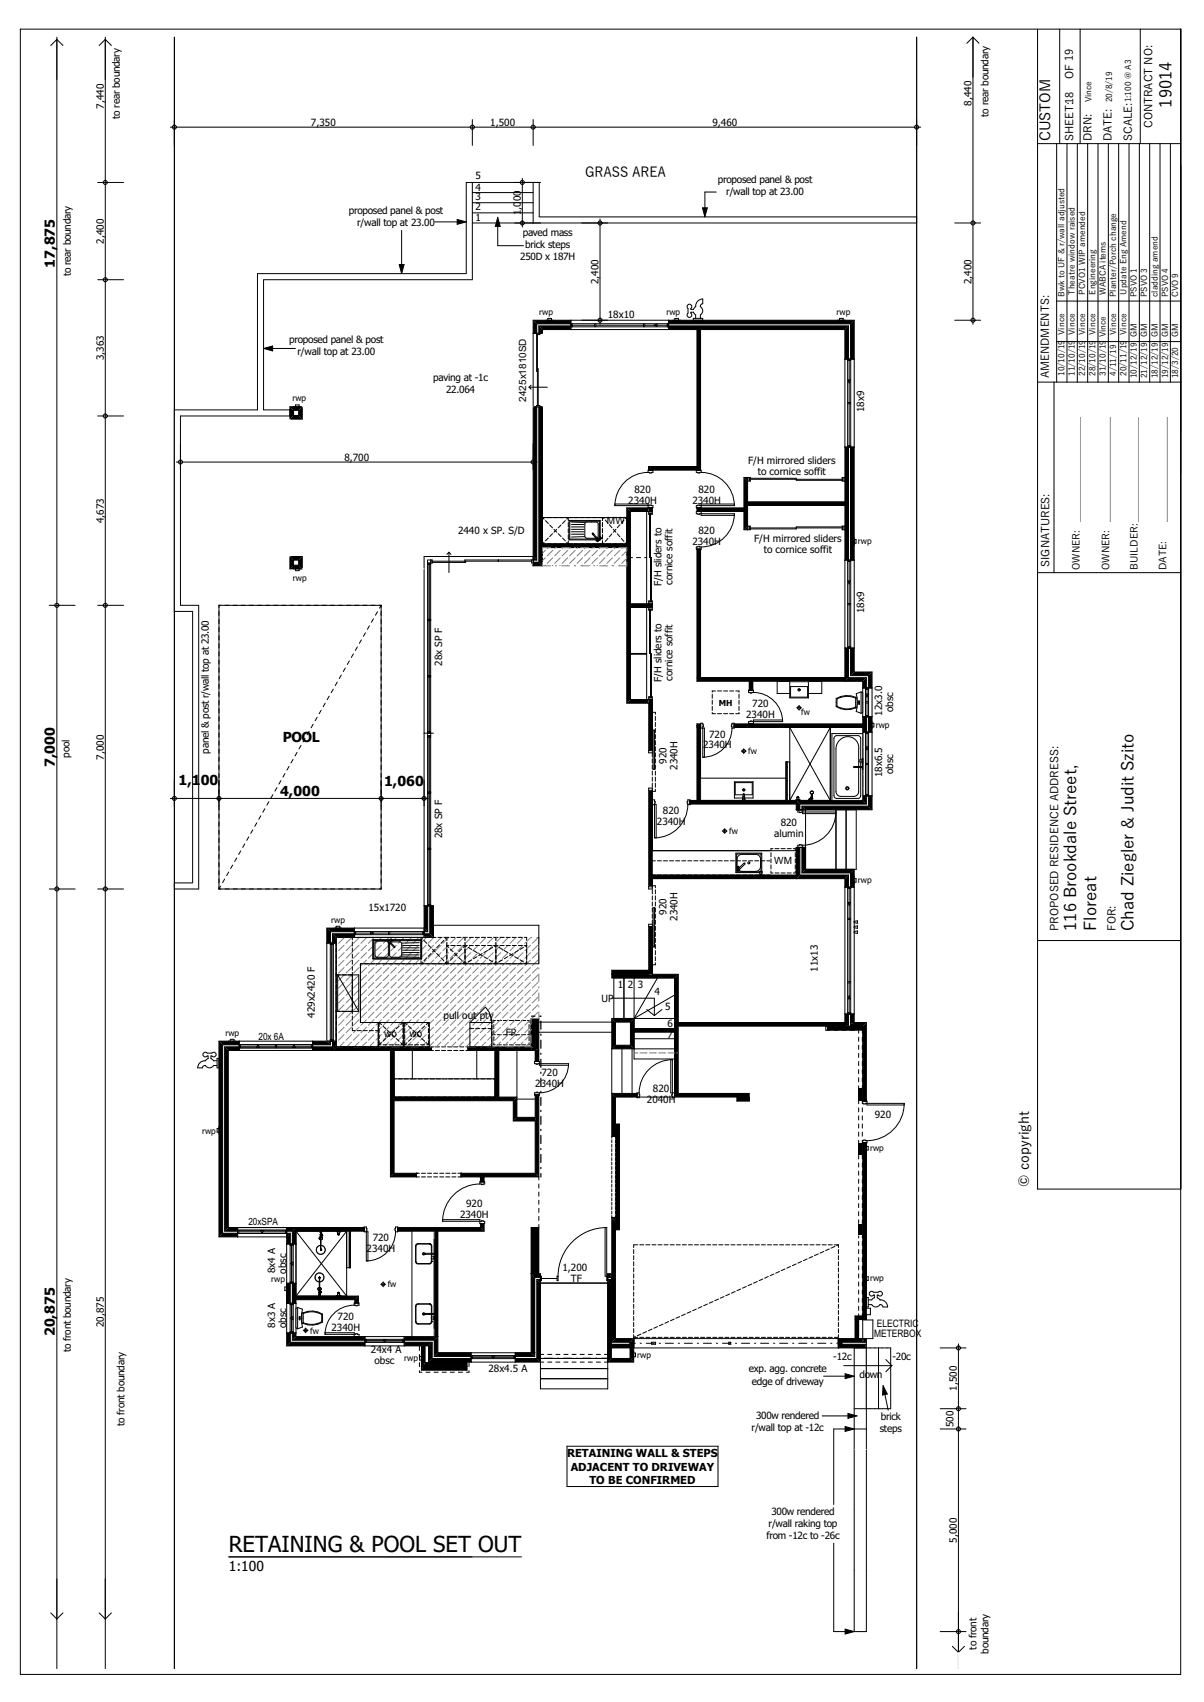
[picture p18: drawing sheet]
<svg xmlns="http://www.w3.org/2000/svg" width="297mm" height="420mm" viewBox="0 0 297 420" stroke-linecap="round" stroke-linejoin="round" font-family="sans-serif">
<defs><g id="words">
<text font-size="5.5" x="56.4" y="383.1">RETAINING &amp; POOL SET OUT</text>
<g font-size="4.1">
<text x="289" y="26.6" transform="rotate(-90 289 26.6)">19014</text>
<text x="265.5" y="229.7" transform="rotate(-90 265.5 229.7)">116 Brookdale Street,</text>
<text x="270.5" y="229.7" transform="rotate(-90 270.5 229.7)">Floreat</text>
<text x="279.7" y="229.7" transform="rotate(-90 279.7 229.7)">Chad Ziegler &amp; Judit Szito</text>
</g>
<text font-size="3.6" x="259.1" y="34.8" transform="rotate(-90 259.1 34.8)">CUSTOM</text>
<g font-size="3.4">
<text x="144.3" y="43.6">GRASS AREA</text>
<text x="13.5" y="66" transform="rotate(-90 13.5 66)">17,875</text>
<text x="69.7" y="183">POOL</text>
<text x="13.5" y="189.3" transform="rotate(-90 13.5 189.3)">7,000</text>
<text x="44.1" y="193.8">1,100</text>
<text x="69.1" y="196.5">4,000</text>
<text x="94.7" y="193.9">1,060</text>
<text x="253.8" y="292.8" transform="rotate(-90 253.8 292.8)">© copyright</text>
<text x="13.5" y="329.8" transform="rotate(-90 13.5 329.8)">20,875</text>
<text x="56.4" y="387.6">1:100</text>
</g>
<g font-size="2.7">
<text x="264.8" y="19.6" transform="rotate(-90 264.8 19.6)">OF 19</text>
<text x="264.8" y="34.8" transform="rotate(-90 264.8 34.8)">SHEET:18</text>
<text x="269.3" y="34.8" transform="rotate(-90 269.3 34.8)">DRN:</text>
<text x="274.3" y="34.8" transform="rotate(-90 274.3 34.8)">DATE:</text>
<text x="279.3" y="34.8" transform="rotate(-90 279.3 34.8)">SCALE:</text>
<text x="284.3" y="31.6" transform="rotate(-90 284.3 31.6)">CONTRACT NO:</text>
<text x="258.8" y="93.3" transform="rotate(-90 258.8 93.3)">AMENDMENTS:</text>
<text x="258.9" y="139.8" transform="rotate(-90 258.9 139.8)">SIGNATURES:</text>
<text x="261.1" y="229.7" transform="rotate(-90 261.1 229.7)">PROPOSED RESIDENCE ADDRESS:</text>
<text x="275.2" y="229.7" transform="rotate(-90 275.2 229.7)">FOR:</text>
<text x="139.9" y="359.6">RETAINING WALL &amp; STEPS</text>
<text x="140.8" y="362.9">ADJACENT TO DRIVEWAY</text>
<text x="145.4" y="366.3">TO BE CONFIRMED</text>
</g>
<g font-size="2.5">
<text x="25.6" y="26.9" transform="rotate(-90 25.6 26.9)">7,440</text>
<text x="29.6" y="29.3" transform="rotate(-90 29.6 29.3)">to rear boundary</text>
<text x="239.6" y="26.1" transform="rotate(-90 239.6 26.1)">8,440</text>
<text x="243.8" y="28.8" transform="rotate(-90 243.8 28.8)">to rear boundary</text>
<text x="76.7" y="31">7,350</text>
<text x="120.9" y="31">1,500</text>
<text x="175.7" y="31">9,460</text>
<text x="117.3" y="47">4</text>
<text x="117.3" y="44.3">5</text>
<text x="177.1" y="45.2">proposed panel &amp; post</text>
<text x="86" y="52.7">proposed panel &amp; post</text>
<text x="117.3" y="51.8">2</text>
<text x="117.3" y="49.3">3</text>
<text x="128.5" y="53.1" transform="rotate(-90 128.5 53.1)">1,000</text>
<text x="179.2" y="48.2">r/wall top at 23.00</text>
<text x="88.1" y="55.7">r/wall top at 23.00</text>
<text x="117.3" y="54.5">1</text>
<text x="129" y="58.1">paved mass</text>
<text x="25.6" y="60.1" transform="rotate(-90 25.6 60.1)">2,400</text>
<text x="128.3" y="64.1">250D x 187H</text>
<text x="129.6" y="61.1">brick steps</text>
<text x="17.5" y="68.2" transform="rotate(-90 17.5 68.2)">to rear boundary</text>
<text x="147.7" y="70.1" transform="rotate(-90 147.7 70.1)">2,400</text>
<text x="239.6" y="70.1" transform="rotate(-90 239.6 70.1)">2,400</text>
<text x="149.9" y="78.5">18x10</text>
<text x="25.6" y="88.9" transform="rotate(-90 25.6 88.9)">3,363</text>
<text x="71.3" y="84.6">proposed panel &amp; post</text>
<text x="73.4" y="87.6">r/wall top at 23.00</text>
<text x="106.8" y="94.1">paving at -1c</text>
<text x="110" y="97">22.064</text>
<text x="129.8" y="99.1" transform="rotate(-90 129.8 99.1)">2425x1810SD</text>
<text x="213.2" y="101.7" transform="rotate(-90 213.2 101.7)">18x9</text>
<text x="84.9" y="113.7">8,700</text>
<text x="184.5" y="114.4">F/H mirrored sliders</text>
<text x="186.9" y="117.1">to cornice soffit</text>
<text x="155" y="124.4">2340H</text>
<text x="156.5" y="121.7">820</text>
<text x="170.8" y="124.4">2340H</text>
<text x="172.3" y="121.7">820</text>
<text x="25.6" y="129.1" transform="rotate(-90 25.6 129.1)">4,673</text>
<text x="113" y="131.7">2440 x SP. S/D</text>
<text x="149.7" y="129.2">MW</text>
<text x="172.3" y="131.9">820</text>
<text x="266.4" y="128.8" transform="rotate(-90 266.4 128.8)">_____________________</text>
<text x="273.7" y="128.8" transform="rotate(-90 273.7 128.8)">_____________________</text>
<text x="287.7" y="128.8" transform="rotate(-90 287.7 128.8)">_____________________</text>
<text x="170.8" y="134.6">2340H</text>
<text x="186" y="133.8">F/H mirrored sliders</text>
<text x="188.4" y="136.5">to cornice soffit</text>
<text x="266.4" y="140.7" transform="rotate(-90 266.4 140.7)">OWNER:</text>
<text x="273.7" y="140.7" transform="rotate(-90 273.7 140.7)">OWNER:</text>
<text x="280.7" y="140.7" transform="rotate(-90 280.7 140.7)">BUILDER:_____________________</text>
<text x="287.7" y="140.7" transform="rotate(-90 287.7 140.7)">DATE:</text>
<text x="163.2" y="144.7" transform="rotate(-90 163.2 144.7)">F/H sliders to</text>
<text x="165.9" y="144.4" transform="rotate(-90 165.9 144.4)">cornice soffit</text>
<text x="213.2" y="151.3" transform="rotate(-90 213.2 151.3)">18x9</text>
<text x="109.1" y="164.3" transform="rotate(-90 109.1 164.3)">28x SP F</text>
<text x="163.2" y="168.3" transform="rotate(-90 163.2 168.3)">F/H sliders to</text>
<text x="165.9" y="168" transform="rotate(-90 165.9 168)">cornice soffit</text>
<text x="184.1" y="177.2">2340H</text>
<text x="185.6" y="174.5">720</text>
<text x="217.6" y="176.6" transform="rotate(-90 217.6 176.6)">12x3.0</text>
<text x="220.3" y="175.8" transform="rotate(-90 220.3 175.8)">obsc</text>
<text x="51.5" y="186" transform="rotate(-90 51.5 186)">panel &amp; post r/wall top at 23.00</text>
<text x="173.4" y="184.7">2340H</text>
<text x="174.9" y="182">720</text>
<text x="17.1" y="187" transform="rotate(-90 17.1 187)">pool</text>
<text x="25.6" y="187.4" transform="rotate(-90 25.6 187.4)">7,000</text>
<text x="164.4" y="188.5" transform="rotate(-90 164.4 188.5)">920</text>
<text x="167.1" y="190" transform="rotate(-90 167.1 190)">2340H</text>
<text x="217.6" y="191.8" transform="rotate(-90 217.6 191.8)">18x6.5</text>
<text x="220.3" y="191" transform="rotate(-90 220.3 191)">obsc</text>
<text x="162" y="203.6">2340H</text>
<text x="163.5" y="200.9">820</text>
<text x="192.6" y="203.8">820</text>
<text x="109.1" y="206.9" transform="rotate(-90 109.1 206.9)">28x SP F</text>
<text x="191" y="206.5">alumin</text>
<text x="191" y="213.2">WM</text>
<text x="90.9" y="224.8">15x1720</text>
<text x="164.4" y="225.7" transform="rotate(-90 164.4 225.7)">920</text>
<text x="167.1" y="227.3" transform="rotate(-90 167.1 227.3)">2340H</text>
<text x="201.7" y="239.7" transform="rotate(-90 201.7 239.7)">11x13</text>
<text x="152.4" y="243.8">1</text>
<text x="154.9" y="243.8">2</text>
<text x="157.4" y="243.8">3</text>
<text x="161.5" y="245.6">4</text>
<text x="77.6" y="251.2" transform="rotate(-90 77.6 251.2)">429x2420 F</text>
<text x="109.4" y="251.6">pull out pty</text>
<text x="148.4" y="247.3">UP</text>
<text x="164.1" y="249.1">5</text>
<text x="63.8" y="256.6">20x 6A</text>
<text x="94.7" y="255.9">wo</text>
<text x="101" y="255.9">wo</text>
<text x="124.8" y="255.6">FR</text>
<text x="164.6" y="253.6">6</text>
<text x="164.6" y="256.1">7</text>
<text x="132" y="268.2">2340H</text>
<text x="133.6" y="265.5">720</text>
<text x="161.1" y="269.6">820</text>
<text x="159.6" y="272.3">2040H</text>
<text x="215.8" y="275.9">920</text>
<text x="115" y="297.8">920</text>
<text x="61.3" y="302.2">20xSPA</text>
<text x="113.5" y="300.5">2340H</text>
<text x="90.4" y="309">2340H</text>
<text x="91.9" y="306.3">720</text>
<text x="67.9" y="314.1" transform="rotate(-90 67.9 314.1)">8x4 A</text>
<text x="70.6" y="314.3" transform="rotate(-90 70.6 314.3)">obsc</text>
<text x="138.8" y="313.5">1,200</text>
<text x="140.8" y="316.2">TF</text>
<text x="25.6" y="327.5" transform="rotate(-90 25.6 327.5)">20,875</text>
<text x="67.9" y="327.6" transform="rotate(-90 67.9 327.6)">8x3 A</text>
<text x="70.6" y="327.7" transform="rotate(-90 70.6 327.7)">obsc</text>
<text x="81.8" y="328.4">2340H</text>
<text x="83.3" y="325.7">720</text>
<text x="215.6" y="329.9">METERBOX</text>
<text x="216.3" y="327.4">ELECTRIC</text>
<text x="17.5" y="333.7" transform="rotate(-90 17.5 333.7)">to front boundary</text>
<text x="91.5" y="333.9">24x4 A</text>
<text x="205.6" y="335.7">-12c</text>
<text x="220.2" y="335.7">-20c</text>
<text x="92.4" y="336.6">obsc</text>
<text x="120.5" y="338.6">28x4.5 A</text>
<text x="184.7" y="338.7">exp. agg. concrete</text>
<text x="185.5" y="341.7">edge of driveway</text>
<text x="212" y="340">down</text>
<text x="236.1" y="343.2" transform="rotate(-90 236.1 343.2)">1,500</text>
<text x="30.7" y="351.8" transform="rotate(-90 30.7 351.8)">to front boundary</text>
<text x="185.4" y="353.1">r/wall top at -12c</text>
<text x="186.5" y="350.1">300w rendered</text>
<text x="217" y="353.4">steps</text>
<text x="217.3" y="350.4">brick</text>
<text x="235.2" y="352.2" transform="rotate(-90 235.2 352.2)">500</text>
<text x="189.6" y="376.7">r/wall raking top</text>
<text x="190.3" y="373.7">300w rendered</text>
<text x="189.1" y="379.7">from -12c to -26c</text>
<text x="236.1" y="380.7" transform="rotate(-90 236.1 380.7)">5,000</text>
<text x="240.9" y="407.1" transform="rotate(-90 240.9 407.1)">to front</text>
<text x="243.8" y="408" transform="rotate(-90 243.8 408)">boundary</text>
</g>
<g font-size="2.1">
<text x="269.3" y="25.3" transform="rotate(-90 269.3 25.3)">Vince</text>
<text x="274.3" y="25.3" transform="rotate(-90 274.3 25.3)">20/8/19</text>
<text x="279" y="25.3" transform="rotate(-90 279 25.3)">1:100 @ A3</text>
<text x="133" y="77.8">rwp</text>
<text x="164.4" y="77.8">rwp</text>
<text x="206.3" y="77.7">rwp</text>
<text x="262.6" y="73.3" transform="rotate(-90 262.6 73.3)">Bwk to UF &amp; r/wall adjusted</text>
<text x="265.1" y="72.7" transform="rotate(-90 265.1 72.7)">Theatre window raised</text>
<text x="267.7" y="72.7" transform="rotate(-90 267.7 72.7)">PCVO1 WIP amended</text>
<text x="270.2" y="72.7" transform="rotate(-90 270.2 72.7)">Engineering</text>
<text x="272.8" y="72.7" transform="rotate(-90 272.8 72.7)">WABCA items</text>
<text x="275.3" y="73.3" transform="rotate(-90 275.3 73.3)">Planter/Porch change</text>
<text x="277.9" y="72.7" transform="rotate(-90 277.9 72.7)">Update Eng Amend</text>
<text x="280.4" y="73.3" transform="rotate(-90 280.4 73.3)">PSVO 1</text>
<text x="283" y="73.3" transform="rotate(-90 283 73.3)">PSVO 3</text>
<text x="285.6" y="73.3" transform="rotate(-90 285.6 73.3)">cladding amend</text>
<text x="288.2" y="73.3" transform="rotate(-90 288.2 73.3)">PSVO 4</text>
<text x="290.6" y="73.3" transform="rotate(-90 290.6 73.3)">CVO 9</text>
<text x="262.6" y="82.7" transform="rotate(-90 262.6 82.7)">Vince</text>
<text x="265.1" y="82.7" transform="rotate(-90 265.1 82.7)">Vince</text>
<text x="267.7" y="82.7" transform="rotate(-90 267.7 82.7)">Vince</text>
<text x="270.2" y="82.7" transform="rotate(-90 270.2 82.7)">Vince</text>
<text x="272.8" y="83.2" transform="rotate(-90 272.8 83.2)">Vince</text>
<text x="275.3" y="82.7" transform="rotate(-90 275.3 82.7)">Vince</text>
<text x="277.9" y="82.7" transform="rotate(-90 277.9 82.7)">Vince</text>
<text x="280.4" y="83.2" transform="rotate(-90 280.4 83.2)">GM</text>
<text x="283" y="83.2" transform="rotate(-90 283 83.2)">GM</text>
<text x="285.6" y="83.2" transform="rotate(-90 285.6 83.2)">GM</text>
<text x="288.2" y="83.2" transform="rotate(-90 288.2 83.2)">GM</text>
<text x="290.6" y="83.2" transform="rotate(-90 290.6 83.2)">GM</text>
<text x="262.6" y="92.8" transform="rotate(-90 262.6 92.8)">10/10/19</text>
<text x="265.1" y="92.8" transform="rotate(-90 265.1 92.8)">11/10/19</text>
<text x="267.7" y="92.8" transform="rotate(-90 267.7 92.8)">22/10/19</text>
<text x="270.2" y="92.8" transform="rotate(-90 270.2 92.8)">28/10/19</text>
<text x="272.8" y="92.8" transform="rotate(-90 272.8 92.8)">31/10/19</text>
<text x="275.3" y="92.8" transform="rotate(-90 275.3 92.8)">4/11/19</text>
<text x="277.9" y="92.8" transform="rotate(-90 277.9 92.8)">20/11/19</text>
<text x="280.4" y="93.3" transform="rotate(-90 280.4 93.3)">10/12/19</text>
<text x="283" y="93.3" transform="rotate(-90 283 93.3)">21/12/19</text>
<text x="285.6" y="93.3" transform="rotate(-90 285.6 93.3)">18/12/19</text>
<text x="288.2" y="93.3" transform="rotate(-90 288.2 93.3)">19/12/19</text>
<text x="290.6" y="93.3" transform="rotate(-90 290.6 93.3)">18/3/20</text>
<text x="72.1" y="99">rwp</text>
<text x="211.6" y="134.3">rwp</text>
<text x="72.3" y="143.4">rwp</text>
<text x="177.3" y="174.1">MH</text>
<text x="197.6" y="176.4">fw</text>
<text x="216" y="179.7">rwp</text>
<text x="184.6" y="186.1">fw</text>
<text x="179.9" y="205.8">fw</text>
<text x="211.6" y="218">rwp</text>
<text x="81.7" y="227.7">rwp</text>
<text x="55.6" y="255.6">rwp</text>
<text x="49.8" y="279.7">rwp</text>
<text x="214.6" y="284.1">rwp</text>
<text x="66.9" y="316.4">rwp</text>
<text x="95.6" y="317.7">fw</text>
<text x="214.6" y="316.2">rwp</text>
<text x="76.5" y="329.1">fw</text>
<text x="99.7" y="335.8">rwp</text>
<text x="157.2" y="335.1">rwp</text>
</g>
</g></defs>
<g fill="none" stroke="#000" stroke-width=".25">
<path d="M5 7.2h286.3v406h-286.3zM255.9 7.2v286.2h35.4M261.4 7.2v28.2M266.4 7.2v28.2M281.3 7.2v28.2M255.9 35.4h35.4M260.7 35.4v58.9M263.2 35.4v58.9M265.8 35.4v58.9M268.3 35.4v58.9M270.9 35.4v58.9M273.4 35.4v58.9"/>
<path d="M276 35.4v58.9M278.5 35.4v58.9M281.1 35.4v58.9M283.6 35.4v58.9M286.2 35.4v58.9M288.7 35.4v58.9M260.7 74.3h30.6M255.9 94.3h35.4M260 94.3v47M260.7 84.3h30.6M255.9 141.3h35.4M255.9 232.1h35.4"/>
</g>
<!-- layer: D1  WALLS-(external) -->
<g fill="#fff">
<path d="M203.7 253.3h7v.9h-7z" fill-rule="evenodd"/>
<path d="M203.7 253.2l7 .1z" fill-rule="evenodd"/>
<path d="M203.7 252.3h7v.9h-7z" fill-rule="evenodd"/>
</g>
<g fill="none" stroke="#000" stroke-width=".25">
<path d="M198.7 199.8h12.5v14.7h-12.5zM206.2 199.8v14.7M208.7 199.8v14.7M204.7 252.3h-1v1.9h1M205.7 254.2h1M205.7 252.3h1M207.7 254.2h1M207.7 252.3h1M209.7 252.3h1v1.9h-1M131 314.3h2.3v28.4h16.6v-28.4h.9v2.3M131.9 315.2h1.4M132.4 315.7h.9"/>
<path d="M133.3 316.6h16.6M149.9 315.2h.9M149.9 315.7h.9M133.3 335.2h16.6M133.3 337.7h16.6M133.3 340.2h16.6"/>
</g>
<!-- layer: E1 CABINET-(benchtop) -->
<g fill="none" stroke="#000" stroke-width=".25">
<path d="M133.8 127.7h20.8v6.5h-20.8M133.8 127.7v6.5M133.8 127.7l.4 .4M134.2 133.8l-.4 .4M134.5 128.5l.7 .7M135.2 132.8l-.7 .7M135.6 129.5l.7 .8M136.3 131.7l-.7 .7M136.6 130.6l.7 .7M137.3 130.6l-.7 .7M137.7 131.7l.7 .7M138.4 129.5l-.7 .8"/>
<path d="M138.7 132.8l.7 .7M139.4 128.5l-.7 .7M139.8 128.1l.4-.4v.8M140.2 129v1M140.2 130.5v1M140.2 132v1M140.2 133.5v.7l-.4-.4M148.6 127.7v.8M148.6 129v1M148.6 130.5v1M148.6 132v1M148.6 133.5v.7"/>
<path d="M148.8 127.7l.2 .3M149 134l-.2 .2M149.3 128.3l.7 .8M150 132.9l-.7 .7M150.3 129.5l.7 .7M151 131.7l-.7 .8M151.3 130.6l.6 .8M151.9 130.6l-.6 .8M152.3 131.7l.6 .8M152.9 129.5l-.6 .7M153.3 132.9l.6 .7M153.9 128.3l-.6 .8"/>
<path d="M154.2 134l.3 .2M154.5 127.7l-.3 .3M82.9 231.3v.5M82.9 232.3v1M82.9 233.8v1M82.9 235.3v1M82.9 236.8v1M82.9 238.3v1M82.9 239.8v1M88.9 239.3v1M88.9 231.3h.5M89.4 237.8h-.5v1"/>
<path d="M89.9 237.8h1M89.9 231.3h1M91.4 237.8h1M91.4 231.3h1M92.9 237.8h1M92.9 231.3h1M94.4 237.8h1M94.4 231.3h1M95.9 237.8h1M95.9 231.3h1M97.4 237.8h1M97.4 231.3h1"/>
<path d="M98.9 237.8h1M98.9 231.3h1M100.4 237.8h1M100.4 231.3h1M101.9 237.8h1M101.9 231.3h1M103.4 237.8h.4M103.4 231.3h.4M82.9 241.3v1M82.9 242.8v1M82.9 244.3v1M82.9 245.8v1"/>
<path d="M82.9 247.3v1M82.9 248.8v1M82.9 250.3v1M82.9 251.8v1M82.9 253.3v1M82.9 254.8v1M82.9 256.3v1M82.9 257.8v.5h.5M83.9 258.3h1M85.4 258.3h1M86.9 258.3h1M88.4 258.3h1"/>
<path d="M88.9 240.8v1M88.9 242.3v1M88.9 243.8v1M88.9 245.3v1M88.9 246.8v1M88.9 248.3v1M88.9 249.8v1M88.9 251.3v1h.5M89.9 252.3h1M89.9 258.3h1M91.4 252.3h1M91.4 258.3h1"/>
<path d="M92.9 252.3h.4M92.9 258.3h.4M121.3 251.8h.1M121.3 251.8v.8M121.3 253.1v1M121.3 254.6v1M121.3 256.1v1M121.3 257.6v.7M121.3 255.3h.9M121.3 251.8h.9M121.8 251.8v.5M121.8 252.8v1"/>
<path d="M121.8 254.3v1M121.8 255.8v1M121.8 257.3v.5h.4M122.7 255.3h1M122.7 251.8h1M122.7 257.8h1M124.2 255.3h1M124.2 251.8h1M124.2 257.8h1M125.7 255.3h1M125.7 251.8h1M125.7 257.8h1"/>
<path d="M127.2 255.3h1M127.2 251.8h1M127.2 257.8h1M128.7 255.3h1M128.7 251.8h1M128.7 257.8h1M130.2 255.3h.8M130.2 251.8h.8M130.5 251.8v.5M130.5 252.8v1M130.5 254.3v1M130.5 255.8v1"/>
<path d="M130.5 257.3v.5h-.3M131 251.8h.1M131 251.8v.8M131 253.1v1M131 254.6v1M131 256.1v1M131 257.6v.7M97.2 266.2h24.9v4.5h-24.9z"/>
</g>
<path d="M133.8 127.7h6.4v6.5h-6.4zM140.2 127.7l3-2.9 .9 1.3 .3 1.6M144.4 127.7l.3-1.6 .9-1.3 3 2.9v6.5M154.6 127.7v6.5M88.9 237.8l3.5 3.5 1-1.3 .4-1.1 .1-1.1M93.9 237.8l3.5 3.5 1-1.3 .3-1.1 .2-1.1 .5 2.2 .9 1.3 3.5-3.5M101.7 266.2l2.8-2.8 .9 1.3 .3 1.5 .3-1.5 .9-1.3 2.8 2.8 2.8-2.8 .8 1.3 .3 1.5 .3-1.5 .9-1.3 2.8 2.8" fill="none" stroke="#fff" stroke-width=".25"/>
<!-- layer: B0  SITE-(boundary) -->
<path d="M43 9.2v402.5" fill="none" stroke="#000" stroke-width=".3"/>
<!-- layer: D1  WALLS-(external) -->
<g fill="#000">
<path d="M132.4 315.7h.9v.9zM149.9 315.7h.4l-.4 .9zM150.8 314.3v.9h-.3z"/>
<path d="M131 314.3h2.3v.9h-1.4z" fill-rule="evenodd"/>
<path d="M149.9 314.3h.9l-.3 .9h-.6z" fill-rule="evenodd"/>
<path d="M150.3 315.7h.5v.9h-.9z" fill-rule="evenodd"/>
</g>
<path d="M133.3 314.9h16.6v1.1h-16.6z" fill-rule="evenodd" fill="#fff"/>
<path d="M133.3 316h16.6M133.3 314.9h16.6" fill="none" stroke="#fff" stroke-width=".25"/>
<path d="M131 314.3v19.5M131.9 315.2v19.5M132.4 315.7v19.5M133.3 314.3v21.8M133.3 314.9h.3v1.1h-.3M133.6 315.5h3.8M137.4 314.9h.3v1.1h-.3zM149.7 302.9a12 12 0 0 0-12 12M149.7 302.9v13.1h.2M149.7 302.9h-.4v12h.6M149.9 314.3v2.3h-16.6" fill="none" stroke="#000" stroke-width=".25"/>
<g fill="#000">
<path d="M105.7 336.1l.9-.9h9.6v.9z" fill-rule="evenodd"/>
<path d="M107.1 334.7l.9-.9h8.2v.9z" fill-rule="evenodd"/>
<path d="M127.1 333.8h3.9l.9 .9h-4.8z" fill-rule="evenodd"/>
<path d="M131 314.3l.9 .9v19.5l-.9-.9z" fill-rule="evenodd"/>
<path d="M127.1 335.2h5.3l.9 .9h-6.2z" fill-rule="evenodd"/>
<path d="M132.4 315.7l.9 .9v19.5l-.9-.9z" fill-rule="evenodd"/>
</g>
<path d="M116.2 333.8h10.9v2.3h-10.9z" fill-rule="evenodd" fill="#fff"/>
<path d="M105.7 336.1h27.6M106.6 335.2h25.8M107.1 334.7h9.1M108 333.8h8.2v2.3M116.2 334.5h10.9M116.5 334.9h10.3M116.5 334.5v.8M121.3 334.6h.7l-.3 .6zM126.8 334.5v.8M127.1 334.7h4.8M131 333.8h-3.9v2.3" fill="none" stroke="#000" stroke-width=".25"/>
<!-- layer: D2  WALLS-(internal) -->
<g fill="#000">
<path d="M73 302.9h16.8v.9h-16.8z" fill-rule="evenodd"/>
<path d="M98.1 302.9h20.4l.9 .9h-21.3z" fill-rule="evenodd"/>
</g>
<path d="M89.8 302.8v1.2h1v7.2h-.4v-7.6h.1v-.4h-.1v-.4zM89.8 302.9h-16.8v.9h16.8M97.6 304a7.2 7.2 0 0 1-7.2 7.2M97.6 302.8h.5v1.2h-.5v-.4h-.2zM98.1 302.9h20.4M98.1 303.8h21.3" fill="none" stroke="#000" stroke-width=".25"/>
<!-- layer: D1  WALLS-(external) -->
<g fill="#000">
<path d="M70.7 304.3h.9l-.9 .9z"/>
<path d="M54 305.2l.9-.9h3.7v.9z" fill-rule="evenodd"/>
<path d="M56.3 302.9h2.3v.9h-3.2z" fill-rule="evenodd"/>
<path d="M70.7 302.9h2.3l-.9 .9h-1.4z" fill-rule="evenodd"/>
</g>
<path d="M58.6 302.9h12.1v2.3h-12.1z" fill-rule="evenodd" fill="#fff"/>
<path d="M54 256.9v48.3h16.7v-2.3M54.9 257.8v46.5h16.7M55.4 258.3v45.5h3.2M56.3 259.2v43.7h16.7M58.6 302.9v2.3M58.6 303.6h12.1M58.9 303.6v.8M58.9 304h11.5M64.3 303.6h.8l-.4 .7zM70.4 303.6v.8M70.7 303.8h1.4" fill="none" stroke="#000" stroke-width=".25"/>
<g fill="#000">
<path d="M54 256.9l.9 .9v46.5l-.9 .9z" fill-rule="evenodd"/>
<path d="M54 256.9h5v.9h-4.1z" fill-rule="evenodd"/>
<path d="M55.4 258.3l.9 .9v43.7l-.9 .9z" fill-rule="evenodd"/>
<path d="M55.4 258.3h3.6v.9h-2.7z" fill-rule="evenodd"/>
<path d="M77.1 256.9h3.5l.9 .9h-4.4z" fill-rule="evenodd"/>
<path d="M77.1 258.3h4.9l.9 .9h-5.8z" fill-rule="evenodd"/>
</g>
<path d="M59 256.9h18.1v2.3h-18.1z" fill-rule="evenodd" fill="#fff"/>
<g fill="none" stroke="#000" stroke-width=".25">
<path d="M54 256.9h26.6M54.9 257.8h4.1M55.4 258.3h3.6M56.3 259.2h26.6M59 256.9v2.3M59 257.8h18.1M59 258.6h18.1M59.3 258.2h8.6M59.3 257.8v.8M63.6 257.9l.4 .6h-.8zM67.9 257.8v.8M68.2 257.8v.8"/>
<path d="M68.2 258.2h8.6M72.5 257.9l.4 .6h-.8zM76.8 257.8v.8M77.1 257.8h4.4M77.1 258.3h4.9M77.1 256.9v2.3"/>
</g>
<!-- layer: D2  WALLS-(internal) -->
<g fill="#000">
<path d="M131 258.3h.9v.5z"/>
<path d="M82.9 258.3h23.5v.9h-23.5z" fill-rule="evenodd"/>
<path d="M115.4 258.3h15.6v.9h-15.6z" fill-rule="evenodd"/>
<path d="M131 258.3l.9 .5v.4h-.9z" fill-rule="evenodd"/>
</g>
<path d="M106.4 258.3h9v.9h-9z" fill-rule="evenodd" fill="#fff"/>
<g fill="none" stroke="#000" stroke-width=".25">
<path d="M97.2 259.2h9.7M106.4 258.3h.1M106.4 258.3v.9M106.9 258.3h-24v.9h13.4M107.4 258.3h1M107.4 259.2h1M108.9 258.3h1M108.9 259.2h1M110.4 258.3h1M110.4 259.2h1M111.9 258.3h1M111.9 259.2h1"/>
<path d="M113.4 258.3h1M113.4 259.2h1M114.9 258.3h16.1M114.9 259.2h7.2M115.4 258.3h.1M115.4 258.3v.9M131.9 258.3v.9h-8.9"/>
</g>
<!-- layer: D1  WALLS-(external) -->
<g fill="#000">
<path d="M80.6 256.9h.9v.9z"/>
<path d="M80.6 229l.9 .9v2.8h-.9z" fill-rule="evenodd"/>
<path d="M82 230.4l.9 .9v1.4h-.9z" fill-rule="evenodd"/>
<path d="M82 256.9h.9v2.3l-.9-.9z" fill-rule="evenodd"/>
</g>
<path d="M80.6 232.7h2.3v24.2h-2.3z" fill-rule="evenodd" fill="#fff"/>
<path d="M80.6 229v27.9h2.3M80.6 232.7h2.3M81.5 232.7v24.2M81.5 233h.7M81.5 229.9v2.8M81.9 233v23.6M82 230.4v2.3M82.2 232.7v24.2M82.9 231.3v27.9M81.5 256.6h.7M81.5 256.9v.9M82 256.9v1.4" fill="none" stroke="#000" stroke-width=".25"/>
<!-- layer: D2  WALLS-(internal) -->
<g fill="#000">
<path d="M96.3 290.4l.9-.9h5.5v.9z" fill-rule="evenodd"/>
<path d="M113.7 289.5h18.3l.9 .9h-19.2z" fill-rule="evenodd"/>
</g>
<path d="M102.7 289.5h11v.9h-11z" fill-rule="evenodd" fill="#fff"/>
<g fill="none" stroke="#000" stroke-width=".25">
<path d="M96.3 290.4h7.2M97.2 289.5h6.3M102.7 289.5h.1M102.7 289.5v.9M104 289.5h1M104 290.4h1M105.5 289.5h1M105.5 290.4h1M107 289.5h1M107 290.4h1M108.5 289.5h1M108.5 290.4h1"/>
<path d="M110 289.5h1M110 290.4h1M111.5 289.5h1M111.5 290.4h1M113 289.5h19M113 290.4h19.9M113.7 289.5h.1M113.7 289.5v.9"/>
</g>
<!-- layer: D1  WALLS-(external) -->
<g fill="#000">
<path d="M104.6 229l.9 .9h-.9z"/>
<path d="M80.6 229h6.8v.9h-5.9z" fill-rule="evenodd"/>
<path d="M82 230.4h5.4v.9h-4.5z" fill-rule="evenodd"/>
<path d="M104.6 230.4h1.4l.9 .9h-2.3z" fill-rule="evenodd"/>
</g>
<path d="M87.4 229h17.2v2.3h-17.2z" fill-rule="evenodd" fill="#fff"/>
<g fill="none" stroke="#000" stroke-width=".25">
<path d="M80.6 229h24v2.3M81.5 229.9h24M82 230.4h5.4M82.9 231.3h24M87.4 229v2.3M87.4 230.6h17.2M87.7 229.9v.7M87.7 230.3h8.2M91.4 230l.8 .3-.8 .3zM95.9 229.9v.7M96.2 230.3h8.1M96.2 229.9v.7"/>
<path d="M104.3 229.9v.7M104.6 230.4h1.4"/>
</g>
<g fill="#000">
<path d="M104.6 223.5h.9v6.4l-.9-.9z" fill-rule="evenodd"/>
<path d="M106 223.5h.9v7.8l-.9-.9z" fill-rule="evenodd"/>
</g>
<g fill="#fff">
<path d="M104.6 180.9h2.3v42.6h-2.3z" fill-rule="evenodd"/>
<path d="M104.6 137.3l2.3 2.3v41.3h-2.3z" fill-rule="evenodd"/>
</g>
<g fill="none" stroke="#000" stroke-width=".25">
<path d="M104.6 137.3v91.7M105.5 138.2v85.3M105.5 138.9h.7v84.6M105.5 139.2h.7M105.9 139.2v13.6M105.5 152.8h.7M105.5 153.1h.7M105.9 153.1v13.6M105.5 166.7h.7M105.5 167h.7M105.9 167v13.6M104.6 180.9h2.3"/>
<path d="M105.5 195.8h.7M105.5 195.5h.7M105.5 181.9h.7M105.5 181.6h.7M105.5 180.6h.7M105.9 181.9v13.6M105.9 195.8v13.5M105.5 209.6h.7M105.5 209.3h.7M105.9 209.6v13.6M104.6 223.5h2.3v7.8M105.5 223.2h.7"/>
<path d="M105.5 223.5v6.4M106 223.5v6.9"/>
</g>
<!-- layer: D2  WALLS-(internal) -->
<g fill="#000">
<path d="M160 125.3h.9v.9h-.9z" fill-rule="evenodd"/>
<path d="M160 149h.9v.9h-.9z" fill-rule="evenodd"/>
<path d="M160 172.6h.9v12.6h-.9z" fill-rule="evenodd"/>
<path d="M160 195h.9v23.8h-.9z" fill-rule="evenodd"/>
<path d="M160 228.6h.9v11.8h-.9z" fill-rule="evenodd"/>
</g>
<g fill="#fff">
<path d="M160 149.9h.9v22.7h-.9z" fill-rule="evenodd"/>
<path d="M160 218.8h.9v9.8h-.9z" fill-rule="evenodd"/>
<path d="M160 126.2h.9v22.8h-.9z" fill-rule="evenodd"/>
<path d="M160 185.2h.9v9.8h-.9z" fill-rule="evenodd"/>
</g>
<g fill="none" stroke="#000" stroke-width=".25">
<path d="M159.9 116h1.2v.6h-.4v.1l-.8-.1zM159.9 116.6a8.2 8.2 0 0 0-8.2 8.2M151.7 124.8h8.6v-.2h.4v.2h.4v.5h-1.2v-.5M151.7 124.8v-.4h8.2v.4M160.9 125.3v.9h-.9M160 149h.9v.9h-.9M160 172.6h.9v12.6M160 173.5v11.7M160 195v23.8M160.9 195v2.5M160.9 198.4v17.5M160.9 216.8v2"/>
<path d="M160 228.6v11.8M160.9 228.6v11.8"/>
</g>
<path d="M160 149.9h.9v.7l-.2-.2-.7 .2z" fill-rule="evenodd" fill="#7f7f7f"/>
<path d="M160 149.9h.9v.7l-.2-.2-.7 .2z" fill="none" stroke="#000" stroke-width=".25"/>
<path d="M160 172l.2 .1 .7-.1v.6h-.9z" fill-rule="evenodd" fill="#7f7f7f"/>
<path d="M160.7 172h.2v.6h-.9v-.6l.7 .1v-10.8h-.5v-10.9h.3v21.7" fill="none" stroke="#000" stroke-width=".25"/>
<path d="M160 218.8h.9v.6h-.9z" fill-rule="evenodd" fill="#fff"/>
<path d="M160 218.8h.9v.6h-.9z" fill="none" stroke="#000" stroke-width=".25"/>
<path d="M160 228.1h.9v.5h-.9z" fill-rule="evenodd" fill="#fff"/>
<path d="M160 228.1h.9v.5h-.9z" fill="none" stroke="#000" stroke-width=".25"/>
<path d="M161.1 224h.4v9.7h-.4z" fill-rule="evenodd" fill="#fff"/>
<g fill="none" stroke="#000" stroke-width=".25">
<path d="M160 126.2h.9M160 149h.9M160.9 219.1v-.5h.8v.5M160.9 219.6v1M161.7 219.6v1M160.9 221.1v1M160.9 222.6v1M160.9 224.1v1M160.9 225.6v1M160.9 227.1v1M160.9 228.6v1M160.9 230.1v1"/>
<path d="M160.9 231.6v1M160.9 233.1v1M160.9 234.6v1M160.9 236.1v1M160.9 237.6v.5h.8v-.5M161.1 224h.4v9.7h-.4zM161.7 221.1v1M161.7 222.6v1M161.7 224.1v1M161.7 225.6v1M161.7 227.1v1M161.7 228.6v1"/>
<path d="M161.7 230.1v1M161.7 231.6v1M161.7 233.1v1M161.7 234.6v1M161.7 236.1v1"/>
</g>
<path d="M160 126.2h.9v.7l-.2-.1-.7 .1z" fill-rule="evenodd" fill="#7f7f7f"/>
<path d="M160 126.2h.9v.7l-.2-.1-.7 .1z" fill="none" stroke="#000" stroke-width=".25"/>
<path d="M160 148.3l.2 .1 .7-.1v.7h-.9z" fill-rule="evenodd" fill="#7f7f7f"/>
<path d="M160.7 148.3h.2v.7h-.9v-.7l.7 .1v-10.8h-.5v-10.8h.3v21.6" fill="none" stroke="#000" stroke-width=".25"/>
<path d="M160 194.5h.9v.5h-.9z" fill-rule="evenodd" fill="#fff"/>
<path d="M160 194.5h.9v.5h-.9z" fill="none" stroke="#000" stroke-width=".25"/>
<path d="M160 185.2h.9v.6h-.9z" fill-rule="evenodd" fill="#fff"/>
<path d="M160 185.2h.9v.6h-.9z" fill="none" stroke="#000" stroke-width=".25"/>
<path d="M161.1 180.2h.4v9.7h-.4z" fill-rule="evenodd" fill="#fff"/>
<g fill="none" stroke="#000" stroke-width=".25">
<path d="M160.9 176.3v-.5h.8v.5M160.9 176.8v1M160.9 178.3v1M160.9 179.8v1M161.7 176.8v1M161.7 178.3v1M161.7 179.8v1M160.9 181.3v1M160.9 182.8v1M160.9 184.3v1M160.9 185.8v1M160.9 187.3v1"/>
<path d="M160.9 188.8v1M160.9 190.3v1M160.9 191.8v1M160.9 193.3v1M160.9 194.8v.5h.8v-.5M161.1 180.2h.4v9.7h-.4zM161.7 181.3v1M161.7 182.8v1M161.7 184.3v1M161.7 185.8v1M161.7 187.3v1M161.7 188.8v1"/>
<path d="M161.7 190.3v1M161.7 191.8v1M161.7 193.3v1M171.9 197.5v-18.5h.9v18.5M160.9 215.9h35.5v.9h-35.5"/>
</g>
<g fill="#000">
<path d="M171.9 179h.9v18.5h-.9z" fill-rule="evenodd"/>
<path d="M160.9 215.9h35.5v.9h-35.5z" fill-rule="evenodd"/>
</g>
<!-- layer: D1  WALLS-(external) -->
<g fill="#000">
<path d="M208.4 253.2l.9-.3v.3zM209.8 252.3h.9l-.9 .4z"/>
<path d="M196.4 197.5h16.4l.9 .9h-16.4z" fill-rule="evenodd"/>
<path d="M197.8 198.9h16.4l.9 .9h-16.4z" fill-rule="evenodd"/>
<path d="M209.3 215.9v3h-.9v-2.1z" fill-rule="evenodd"/>
<path d="M209.8 215.4l.9-.9v4.4h-.9z" fill-rule="evenodd"/>
<path d="M208.4 250.2h.9v2.7l-.9 .3z" fill-rule="evenodd"/>
<path d="M209.8 250.2h.9v2.1h-.9z" fill-rule="evenodd"/>
<path d="M209.8 252.7l.9-.4v.9h-.9z" fill-rule="evenodd"/>
</g>
<path d="M196.4 197.5h16.4M197.3 198.4h16.4M197.8 198.9h16.4M198.7 199.8h16.4" fill="none" stroke="#000" stroke-width=".25"/>
<path d="M208.4 218.9h2.3v31.3h-2.3z" fill-rule="evenodd" fill="#fff"/>
<g fill="none" stroke="#000" stroke-width=".25">
<path d="M208.4 216.8v36.4h2.3M208.4 218.9h2.3M209.1 218.9v31.3M209.1 219.2h.8M209.3 215.9v3M209.5 219.2v7.4M209.8 215.4v3.5M209.9 218.9v31.3M210.7 214.5v37.8M209.1 226.9h.8M209.1 226.6h.8M209.2 222.7h.6l-.3 .7z"/>
<path d="M209.5 226.9v15.4M208.4 250.2h2.3M209.1 242.6h.8M209.1 242.3h.8M209.1 249.9h.8M209.3 250.2v3M209.5 242.6v7.3M209.5 245.7l.3 .8h-.6zM209.8 250.2v3"/>
</g>
<!-- layer: D2  WALLS-(internal) -->
<g fill="#000">
<path d="M172.8 125.3h10.7v.9h-10.7z" fill-rule="evenodd"/>
<path d="M171.9 178.6h.9v.9h-.9z" fill-rule="evenodd"/>
<path d="M184.8 168.1h.9v2.2h-.9z" fill-rule="evenodd"/>
<path d="M181.1 178.6h31.7v.9h-31.7z" fill-rule="evenodd"/>
<path d="M170.2 197.5h26.2v.9h-26.2z" fill-rule="evenodd"/>
</g>
<g fill="none" stroke="#000" stroke-width=".25">
<path d="M172.8 126.2h10.7M172.8 125.3h10.7M172.8 178.6h-.9v.9M173.4 179.7h-.6v-1.2h.6v.4h.1v.4h-.1v7.6M173.4 179.7h.4v7.2h-.4M180.6 179.7a7.2 7.2 0 0 1-7.2 7.2M180.6 178.5h.5v1.2h-.5v-.4h-.2zM181.1 179.5h31.7M181.1 178.6h31.7M184.7 170.3h1.2v.6h-.4v.1l-.8-.1zM184.8 168.1v2.2M185.7 168.1v2.2"/>
<path d="M185.8 170.9a7.2 7.2 0 0 1 7.2 7.2M193 178.1h-7.5v-.2h-.4v.2h-.4v.5M193 178.1v-.4h-7.2l.1 .9M160.9 197.4v1.2h1v8.2h-.4v-8.6h.1v-.4h-.1v-.4zM169.7 198.6a8.2 8.2 0 0 1-8.2 8.2M169.7 197.4h.5v1.2h-.5v-.4h-.2zM170.2 197.5h1.7M172.8 197.5h23.6v.9h-26.2"/>
</g>
<!-- layer: D1  WALLS-(external) -->
<g fill="#000">
<path d="M131.5 137.3l.9 .9h-.9z"/>
<path d="M131.5 138.7h1.4l.9 .9h-2.3z" fill-rule="evenodd"/>
</g>
<path d="M104.6 137.3h26.9v2.3h-24.6z" fill-rule="evenodd" fill="#fff"/>
<path d="M104.6 137.3h26.9v2.3h2.3M131.5 138.2h.9M131.5 138.7h1.4" fill="none" stroke="#000" stroke-width=".25"/>
<path d="M131.2 138.2h.3v.7h-.3z" fill-rule="evenodd" fill="#fff"/>
<path d="M131.2 138.2h.3v.7h-.3z" fill="none" stroke="#000" stroke-width=".25"/>
<path d="M106.3 138.2h.3v.7h-.3z" fill-rule="evenodd" fill="#fff"/>
<path d="M105.5 138.2h1.1v.7h-.3M106.3 138.2v.8M106.6 138.5h24.6v-.3h-16.5v.3M110.7 136.3v5M110.7 136.3l.5 .5M110.7 136.3l-.5 .5M114.9 138.5v.3h-8.3M122.9 138.2v.3" fill="none" stroke="#000" stroke-width=".25"/>
<g fill="#000">
<path d="M131.5 79h9.3v.9h-8.4z" fill-rule="evenodd"/>
<path d="M164.9 79h45.8l-.9 .9h-44.9z" fill-rule="evenodd"/>
<path d="M132.9 80.4h7.9v.9h-7z" fill-rule="evenodd"/>
<path d="M164.9 80.4h44.4l-.9 .9h-43.5z" fill-rule="evenodd"/>
</g>
<path d="M140.8 79h24.1v2.3h-24.1z" fill-rule="evenodd" fill="#fff"/>
<g fill="none" stroke="#000" stroke-width=".25">
<path d="M131.5 79h79.2M132.4 79.9h8.4M140.8 79v2.3M140.8 79.9h24.1M141.1 79.9v.7M146.7 79.9v.7M147 79.9v.7M158.7 79.9v.7M159 79.9v.7M164.6 79.9v.7M164.9 79.9h44.9M164.9 79v2.3"/>
<path d="M132.9 80.4h7.9M133.8 81.3h38.1M140.8 80.6h24.1M141.1 80.3h5.6M147 80.3h11.7M159 80.3h5.6M161.3 80.3l.8-.3v.6zM164.9 80.4h44.4M172.8 81.3h35.6M196.4 197.5v2.3h2.3M196.8 199.8v.6h.4v.1h.4v-.1h8.6M197.3 198.4v1.4"/>
<path d="M197.8 198.9v.9M198 199.8v.6M196.8 209.1v-.5h.4v-.2l.8 .2v.5M197.3 209.1v6.8h12M197.8 209.1v6.3h12M198 200.4v.4h8.2v-.4M206.2 200.4a8.2 8.2 0 0 1-8.2 8.2M210.7 214.5h-12v-5.4h-2.3v7.7h12"/>
</g>
<!-- layer: D2  WALLS-(internal) -->
<g fill="#000">
<path d="M171.9 81.3h.9v34.7h-.9z" fill-rule="evenodd"/>
<path d="M133.8 134.2h20.8v.9h-20.8z" fill-rule="evenodd"/>
<path d="M171.9 125.3h.9v.9h-.9z" fill-rule="evenodd"/>
<path d="M171.9 135.5h.9v31.7h-.9z" fill-rule="evenodd"/>
</g>
<g fill="none" stroke="#000" stroke-width=".25">
<path d="M171.9 81.3v33.8M172.8 81.3v34.7M171.8 116h1.2v.6h-.4v.1l-.8-.1zM172.9 116.6a8.2 8.2 0 0 1 8.2 8.2M133.8 134.2h20.8M133.8 135.1h20.8M171.8 135h.4v-.2l.8 .2v.5h-1.2zM171.9 125.3v.9M171.9 135.5v31.7M172.8 135.5v31.7M172.9 124.8v-.4h8.2v.4M172.9 126.8v.4h8.2v-.4"/>
<path d="M173 124.8v.5h-1.2v-.5h.4v-.2h.4v.2h8.5M173 126.8v-.6h-1.2v.6h.4v.1h.4v-.1h8.5M181.1 126.8a8.2 8.2 0 0 1-8.2 8.2"/>
</g>
<!-- layer: D1  WALLS-(external) -->
<g fill="#000">
<path d="M197.8 198.9l.9 .9h-.9z"/>
<path d="M196.4 197.5l.9 .9v1.4h-.9z" fill-rule="evenodd"/>
<path d="M196.4 209.1h.9v6.8l-.9 .9z" fill-rule="evenodd"/>
<path d="M197.8 209.1h.9v5.4l-.9 .9z" fill-rule="evenodd"/>
<path d="M196.4 216.8l.9-.9h12l-.9 .9z" fill-rule="evenodd"/>
<path d="M197.8 215.4l.9-.9h12l-.9 .9z" fill-rule="evenodd"/>
</g>
<!-- layer: D2  WALLS-(internal) -->
<path d="M193.9 188h.9v9.5h-.9z" fill-rule="evenodd" fill="#fff"/>
<path d="M193.9 188h.9v9.5h-.9zM132 259.2v2.7M132.9 259.2v2.7M131.9 269.7h.4v-.2l.8 .2v.5h-1.2zM132 270.2v5.5M132 276.6v12.9M132.9 270.2v20.2M133 262.5v.4h7.2v-.4M133.1 262.5v-.6h-1.2v.6h.4v.1h.4v-.1h7.5M140.2 262.5a7.2 7.2 0 0 1-7.2 7.2" fill="none" stroke="#000" stroke-width=".25"/>
<g fill="#000">
<path d="M132 259.2h.9v2.7h-.9z" fill-rule="evenodd"/>
<path d="M132 270.2h.9v20.2l-.9-.9z" fill-rule="evenodd"/>
</g>
<!-- layer: D1a  WALLS-(external) -RETAINING WALLS -->
<path d="M43 101.2h28.5v1.5h-27z" fill-rule="evenodd" fill="#fff"/>
<path d="M43 101.2h20.5M65 101.2h6.5v1.5h-27" fill="none" stroke="#000" stroke-width=".25"/>
<path d="M115 45h1.5v24l-1.5-1.5z" fill-rule="evenodd" fill="#fff"/>
<path d="M115 67.5v-22.5h1.5v24" fill="none" stroke="#000" stroke-width=".25"/>
<path d="M131.5 45h1.5v8.5l-1.5 1.5z" fill-rule="evenodd" fill="#fff"/>
<path d="M133 53.5v-8.5h-1.5v10" fill="none" stroke="#000" stroke-width=".25"/>
<path d="M131.5 55l1.5-1.5h93.1v1.5z" fill-rule="evenodd" fill="#fff"/>
<path d="M133 53.5h93.1v1.5h-94.6" fill="none" stroke="#000" stroke-width=".25"/>
<g fill="#fff">
<path d="M210.7 332.6h.9v15h-.9z" fill-rule="evenodd"/>
<path d="M211.6 332.6h1.2v15h-1.2z" fill-rule="evenodd"/>
<path d="M212.8 332.6h.9v15h-.9z" fill-rule="evenodd"/>
</g>
<path d="M210.7 347.6v-15h3v15" fill="none" stroke="#000" stroke-width=".25"/>
<!-- layer: D1  WALLS-(external) -->
<g fill="#000">
<path d="M166.4 241.3l.9-.9v11.9h-.9z" fill-rule="evenodd"/>
<path d="M210.7 252.3h3l-.9 .9h-2.1z" fill-rule="evenodd"/>
<path d="M213.7 252.3v19.4h-.9v-18.5z" fill-rule="evenodd"/>
<path d="M150.9 269.8h5v.9h-4.1z" fill-rule="evenodd"/>
<path d="M212.8 282h.9v48.3h-.9z" fill-rule="evenodd"/>
<path d="M150.9 300.4l.9 .9v14.4h-.9z" fill-rule="evenodd"/>
<path d="M71.6 331.2h18.4v.9h-19.3z" fill-rule="evenodd"/>
<path d="M72.1 330.7l.9-.9h17v.9z" fill-rule="evenodd"/>
<path d="M99.7 329.8h8.3l-.9 .9h-7.4z" fill-rule="evenodd"/>
<path d="M99.7 331.2h6.9l-.9 .9h-6z" fill-rule="evenodd"/>
<path d="M150.9 315.7h.9v14.6l-.9 .9z" fill-rule="evenodd"/>
</g>
<g fill="none" stroke="#000" stroke-width=".25">
<path d="M166.4 241.3v11M167.3 240.4v11.9M210.7 252.3h3v19.4M210.7 253.2h2.1v18.5M150.9 269.8h5M151.8 270.7h4.1M212.7 271.7v.6h.4v.1h.4v-.1h9.5v.4h-9.2l.1-1zM223 272.3a9.2 9.2 0 0 1-9.2 9.2M212.7 281.5h.4v-.2l.8 .2v.5h-1.2zM212.8 282v42.7M213.7 282v48.3M150.9 315.7h.9"/>
<path d="M150.9 300.4v30.8M151.8 301.3v29M212.8 325.6v4.7"/>
</g>
<!-- layer: D2  WALLS-(internal) -->
<g fill="#000">
<path d="M96.3 259.2h.9v30.3l-.9 .9z" fill-rule="evenodd"/>
<path d="M151.8 257.9h3.7l.9 .9h-5.5z" fill-rule="evenodd"/>
</g>
<path d="M96.3 259.2v31.2M97.2 259.2v11.5M150.9 258.8h5.5M151.8 257.9h3.7M97.2 271.6v17.9" fill="none" stroke="#000" stroke-width=".25"/>
<!-- layer: D1  WALLS-(external) -->
<path d="M90 329.8h9.7v2.3h-9.7z" fill-rule="evenodd" fill="#fff"/>
<g fill="none" stroke="#000" stroke-width=".25">
<path d="M70.7 332.1h33.3M71.6 331.2h18.4M72.1 330.7h17.9M73 329.8h14.5M88.4 329.8h19.6M90 329.8v2.3M90 331.3h9.7M90 330.5h9.7M90.3 330.9h9.1M90.3 330.5v.8M94.5 330.6h.7l-.3 .6zM99.4 330.5v.8"/>
<path d="M99.7 331.2h6.9M99.7 330.7h7.4M99.7 329.8v2.3M104.9 332.1h.8"/>
</g>
<!-- layer: D2  WALLS-(internal) -->
<path d="M107.1 303.8h.9v26h-.9z" fill-rule="evenodd" fill="#000"/>
<path d="M107.1 303.8h.9v26h-.9z" fill="none" stroke="#000" stroke-width=".25"/>
<!-- layer: D1  WALLS-(external) -->
<g fill="#000">
<path d="M71.6 304.3v2.7h-.9v-1.8z" fill-rule="evenodd"/>
<path d="M73 302.9v4.1h-.9v-3.2z" fill-rule="evenodd"/>
<path d="M70.7 328.9h.9v2.3l-.9 .9z" fill-rule="evenodd"/>
<path d="M70.7 316.7h.9v4.9h-.9z" fill-rule="evenodd"/>
<path d="M72.1 328.9h.9v.9l-.9 .9z" fill-rule="evenodd"/>
<path d="M72.1 316.7h.9v4.9h-.9z" fill-rule="evenodd"/>
</g>
<g fill="#fff">
<path d="M70.7 307h2.3v9.7h-2.3z" fill-rule="evenodd"/>
<path d="M70.7 321.6h2.3v7.3h-2.3z" fill-rule="evenodd"/>
</g>
<g fill="none" stroke="#000" stroke-width=".25">
<path d="M70.7 307h2.3M70.7 316.7h2.3M70.7 305.2v26.9M71.6 307.3h.7M71.6 316.4h.7M71.6 304.3v26.9M71.7 311.8l.6-.4v.8zM72 307.3v9.1M72.1 303.8v3.2M72.1 316.7v4.9M72.3 307v9.7M73 302.9v16.9"/>
<path d="M70.7 321.6h2.3M70.7 328.9h2.3M71.6 321.9h.7M71.6 328.6h.7M71.7 325.3l.6-.4v.8zM72 321.9v6.7M72.1 328.9v1.8M72.3 321.6v7.3M73 320.7v9.1"/>
</g>
<!-- layer: D2  WALLS-(internal) -->
<g fill="#000">
<path d="M118.5 290.4h.9v1.2h-.9z" fill-rule="evenodd"/>
<path d="M73 319.8h15.4l-.9 .9h-14.5z" fill-rule="evenodd"/>
<path d="M118.5 301.9h.9v1.9l-.9-.9z" fill-rule="evenodd"/>
<path d="M87.5 320.7l.9-.9v1.7h-.9z" fill-rule="evenodd"/>
</g>
<path d="M118.4 291.6h1.2v.6h-.4v.1l-.8-.1zM118.4 292.2a9.2 9.2 0 0 0-9.2 9.2M118.5 291.6v-1.2h.9v1.2M73 319.8h15.4v1.7M109.2 301.4h9.6v-.2h.4v.2h.4v.5h-1.2v-.5M109.2 301.4v-.4h9.2v.4M118.5 301.9v1M119.4 301.9v1.9M73 320.7h14.5v.8M80.2 328.9h7.2v.9h1.2v-.5h-.4v-.2h-.4v.2h-7.6zM87.4 321.5h1.2v.6h-.4v.1l-.8-.1zM87.4 322.1a7.2 7.2 0 0 0-7.2 7.2" fill="none" stroke="#000" stroke-width=".25"/>
<!-- layer: D1  WALLS-(external) -->
<g fill="#000">
<path d="M212.8 168.1l.9-.9v2.6h-.9z" fill-rule="evenodd"/>
<path d="M214.2 176.9h.9v3.8h-.9z" fill-rule="evenodd"/>
<path d="M215.1 165.8v4h-.9v-3.1z" fill-rule="evenodd"/>
<path d="M212.8 176.9h.9v3.8h-.9z" fill-rule="evenodd"/>
<path d="M212.8 196.4h.9v2l-.9-.9z" fill-rule="evenodd"/>
<path d="M214.2 196.4h.9v3.4l-.9-.9z" fill-rule="evenodd"/>
</g>
<g fill="#fff">
<path d="M212.8 180.7h2.3v15.7h-2.3z" fill-rule="evenodd"/>
<path d="M212.8 169.8h2.3v7.1h-2.3z" fill-rule="evenodd"/>
</g>
<g fill="none" stroke="#000" stroke-width=".25">
<path d="M212.8 169.8h2.3M212.8 176.9h2.3M212.8 168.1v10.5M212.8 179.5v18M213.5 169.8v7.1M213.5 170.1h.8M213.5 173.2h.8M213.5 173.5h.8M213.5 176.6h.8M213.6 171.2h.6l-.3 .8zM213.7 167.2v2.6M213.7 176.9v3.8"/>
<path d="M213.9 170.1v3.1M213.9 173.5v3.1M214.2 166.7v32.2M215.1 165.8v34M212.8 180.7h2.3M212.8 196.4h2.3M213.5 180.7v15.7M213.5 181h.8M213.5 188.4h.8M213.5 188.7h.8M213.5 196.1h.8M213.6 184.3h.6l-.3 .8z"/>
<path d="M213.7 196.4v2M213.9 181v7.4M213.9 188.7v7.4"/>
</g>
<!-- layer: D2  WALLS-(internal) -->
<g fill="#000">
<path d="M184.4 129.8v.9h-.9z"/>
<path d="M171.9 167.2h36.5v.9h-36.5z" fill-rule="evenodd"/>
</g>
<path d="M171.9 167.2v.9h12.9M172.8 167.2h35.6v.9h-22.7" fill="none" stroke="#000" stroke-width=".25"/>
<path d="M184.4 129.8h24v.9h-24z" fill-rule="evenodd" fill="#fff"/>
<path d="M184.4 129.8v.9h-.9M208.4 129.8v.9" fill="none" stroke="#000" stroke-width=".25"/>
<path d="M207.7 129.8h.7v.9h-.7l.2-.2z" fill-rule="evenodd" fill="#7f7f7f"/>
<path d="M207.7 129.8h.7v.9h-.7l.2-.2z" fill="none" stroke="#000" stroke-width=".25"/>
<path d="M184.4 129.8h.7l-.1 .2 .1 .7h-.7z" fill-rule="evenodd" fill="#7f7f7f"/>
<path d="M160.9 116h11M171.9 115.1h-11.9v.9M185 130.3h22.9v-.3h-11.5v.5h-11.4l.1-.7h-.7v.9h.7v-.2M156.4 253.8h10M156.4 254.7h10" fill="none" stroke="#000" stroke-width=".25"/>
<g fill="#000">
<path d="M160 115.1h11.9v.9h-11.9z" fill-rule="evenodd"/>
<path d="M156.4 253.8h10v.9h-10z" fill-rule="evenodd"/>
</g>
<!-- layer: D1  WALLS-(external) -->
<g fill="#000">
<path d="M181.8 270.8h3v.9h-3z" fill-rule="evenodd"/>
<path d="M149.9 316.6h.9v18.6l-.9 .9z" fill-rule="evenodd"/>
<path d="M150.8 335.2h4.6l.9 .9h-6.4z" fill-rule="evenodd"/>
<path d="M155.4 331.2l.9-.9v5.8l-.9-.9z" fill-rule="evenodd"/>
</g>
<path d="M181.8 270.8h3v.9h-3zM149.9 316.6v19.5h6.4v-3.5M150.8 316.6v18.6h4.6v-2.6M155.4 331.2v.5M156.3 331.2v.5" fill="none" stroke="#000" stroke-width=".25"/>
<!-- layer: D1a  WALLS-(external) -RETAINING WALLS -->
<g fill="#fff">
<path d="M210.7 357.6h.9v15h-.9z" fill-rule="evenodd"/>
<path d="M211.6 357.6h1.2v15h-1.2z" fill-rule="evenodd"/>
<path d="M212.8 357.6h.9v15h-.9z" fill-rule="evenodd"/>
</g>
<path d="M210.7 357.6v15M213.7 357.6v15" fill="none" stroke="#000" stroke-width=".25"/>
<!-- layer: D2  WALLS-(internal) -->
<g fill="#000">
<path d="M183.5 117.8h.9v.9zM132 258.8l.9 .4h-.9z"/>
<path d="M154.6 125.3l.9 .9v46.4l-.9 .9z" fill-rule="evenodd"/>
<path d="M154.6 125.3h5.4v.9h-4.5z" fill-rule="evenodd"/>
<path d="M154.6 173.5l.9-.9h4.5v.9z" fill-rule="evenodd"/>
<path d="M122.1 259.2h.9v11.5h-.9z" fill-rule="evenodd"/>
<path d="M131 251.3h.9v7h-.9z" fill-rule="evenodd"/>
<path d="M132 251.3h.9v7.9l-.9-.4z" fill-rule="evenodd"/>
<path d="M150.9 251.3l.9 .9v5.7l-.9 .9z" fill-rule="evenodd"/>
<path d="M156.4 251.3v7.5l-.9-.9v-5.7z" fill-rule="evenodd"/>
<path d="M160 240.4h7.3l-.9 .9h-6.4z" fill-rule="evenodd"/>
<path d="M97.2 270.7h30.3l-.9 .9h-29.4z" fill-rule="evenodd"/>
</g>
<g fill="none" stroke="#000" stroke-width=".25">
<path d="M154.6 135.1v38.4h5.4M160 126.2h-4.5v22.8M160 125.3h-5.4v8.9M155.5 149.9v22.7h4.5M122.1 259.2v11.5h-24.9M123 259.2v11.5h4.5M131 258.3v-7h1.9v7.9M131.9 251.3v7.9l.1-7.9M150.9 251.3v7.5M151.8 252.2v5.7M155.5 252.2v5.7M156.4 251.3v2.5"/>
<path d="M156.4 254.7v4.1M160 241.3h6.4M160.9 240.4h6.4M97.2 271.6h29.4"/>
</g>
<path d="M184.4 117.8h24v.9h-24z" fill-rule="evenodd" fill="#fff"/>
<path d="M183.5 117.8h.9v.9M208.4 117.8v.9" fill="none" stroke="#000" stroke-width=".25"/>
<path d="M207.7 117.8h.7v.9h-.7l.2-.2z" fill-rule="evenodd" fill="#7f7f7f"/>
<path d="M207.7 117.8h.7v.9h-.7l.2-.2z" fill="none" stroke="#000" stroke-width=".25"/>
<path d="M184.4 117.8h.7l-.1 .2 .1 .7h-.7z" fill-rule="evenodd" fill="#7f7f7f"/>
<path d="M183.5 117.8v7.5M185 118.3h22.9v.2h-11.5v-.5h-11.4l.1 .7h-.7M185.1 118v-.2h-.7v6h24M183.5 126.2v4.5M208.4 124.7h-24v5.1M150.9 251.3h5.5M151.8 252.2h3.7" fill="none" stroke="#000" stroke-width=".25"/>
<g fill="#000">
<path d="M183.5 117.8l.9 .9v11.1l-.9 .9z" fill-rule="evenodd"/>
<path d="M184.4 123.8h24v.9h-24z" fill-rule="evenodd"/>
<path d="M150.9 251.3h5.5l-.9 .9h-3.7z" fill-rule="evenodd"/>
</g>
<!-- layer: D1  WALLS-(external) -->
<g fill="#000">
<path d="M131.5 79l.9 .9v2.4h-.9z" fill-rule="evenodd"/>
<path d="M132.9 80.4l.9 .9v1h-.9z" fill-rule="evenodd"/>
<path d="M71.5 100.4h3.1l-.9 .9h-1.3z" fill-rule="evenodd"/>
<path d="M71.5 100.4l.9 .9v1.2l-.9 .9z" fill-rule="evenodd"/>
<path d="M74.6 100.4v3l-.9-.9v-1.2z" fill-rule="evenodd"/>
<path d="M72.4 102.5h1.3l.9 .9h-3.1z" fill-rule="evenodd"/>
<path d="M132.9 100.4h.9v39.2l-.9-.9z" fill-rule="evenodd"/>
<path d="M71.5 137.3h3.1l-.9 .9h-1.3z" fill-rule="evenodd"/>
<path d="M71.5 137.3l.9 .9v1.3l-.9 .9z" fill-rule="evenodd"/>
<path d="M74.6 137.3v3.1l-.9-.9v-1.3z" fill-rule="evenodd"/>
<path d="M71.5 140.4l.9-.9h1.3l.9 .9z" fill-rule="evenodd"/>
<path d="M131.5 100.4h.9v37.8l-.9-.9z" fill-rule="evenodd"/>
</g>
<path d="M71.5 100.4h3.1v3h-3.1zM72.4 101.3h1.3v1.2h-1.3zM71.5 137.3h3.1v3.1h-3.1zM72.4 138.2h1.3v1.3h-1.3z" fill="none" stroke="#000" stroke-width=".25"/>
<path d="M131.5 82.3h2.3v18.1h-2.3z" fill-rule="evenodd" fill="#fff"/>
<path d="M131.5 79v58.3M132.4 79.9v2.4M132.9 80.4v1.9M133.8 81.3v1h-2.3M131.5 100.4h2.3v33.8M132.4 100.4v37.8M132.9 100.4v38.3M133.8 135.1v4.5" fill="none" stroke="#000" stroke-width=".25"/>
<path d="M133.8 82.3v18.1" fill="none" stroke="#fff" stroke-width=".25"/>
<path d="M132.4 100.1h.8v.3h-.8z" fill-rule="evenodd" fill="#fff"/>
<path d="M132.4 100.1h.8v.3h-.8z" fill="none" stroke="#000" stroke-width=".25"/>
<path d="M132.4 82.3h.8v.3h-.8z" fill-rule="evenodd" fill="#fff"/>
<g fill="none" stroke="#000" stroke-width=".25">
<path d="M130.5 95.6h4.5M130.5 95.6l.5 .5M131 95.1l-.5 .5M132.4 82.6h.8v-.3h-.8v9.3h.2M132.6 82.6v17.5h.2v-9.1h-.2M166.4 252.3v1.5M166.4 254.7v16.2h-.5v-.4h-.2v-.4h.2v-8.6M167.3 252.3h41.1v.9h-41.1v16.6h17.5v.9h-18.4M155.9 270.7h1.2M155.9 269.8h1.2M157.1 269.7h.6v.4h.1l-.1 .8h-.6zM165.9 261.5a8.2 8.2 0 0 0-8.2 8.2"/>
<path d="M165.9 261.5h-.4v8.2h.9M104 337.1h11.2M104 337.2h11.2M104 332.1v6h11.2v-1.9h-10.3v-4.1M150.9 331.2h4.5M151.8 330.3h4.5"/>
</g>
<g fill="#000">
<path d="M104 337.2h.4l-.4 .9zM104.9 336.2v.9h-.5z"/>
<path d="M166.4 252.3h.9v17.5h-.9z" fill-rule="evenodd"/>
<path d="M167.3 252.3h41.1v.9h-41.1z" fill-rule="evenodd"/>
<path d="M155.9 269.8h1.2v.9h-1.2z" fill-rule="evenodd"/>
<path d="M166.4 269.8h18.4v.9h-18.4z" fill-rule="evenodd"/>
<path d="M104 336.2h.9l-.5 .9h-.4z" fill-rule="evenodd"/>
<path d="M104.4 337.2h10.8v.9h-11.2z" fill-rule="evenodd"/>
<path d="M104.9 336.2h10.3v.9h-10.3z" fill-rule="evenodd"/>
<path d="M104 332.1h.9v4.1h-.9z" fill-rule="evenodd"/>
<path d="M150.9 331.2l.9-.9h4.5l-.9 .9z" fill-rule="evenodd"/>
</g>
<!-- layer: D2  WALLS-(internal) -->
<path d="M85.5 303.8h.9v9h-.9z" fill-rule="evenodd" fill="#fff"/>
<path d="M155.5 149.9h4.5M155.5 149h4.5M150.9 240.4h9.1v-1h-9.1v1.9h9.1M150.9 240.3h9.1M126.6 271.6v5h5.4M127.5 270.7v5h4.5M85.5 303.8h.9v9h-.9z" fill="none" stroke="#000" stroke-width=".25"/>
<g fill="#000">
<path d="M155.5 149h4.5v.9h-4.5z" fill-rule="evenodd"/>
<path d="M150.9 240.4h9.1v.9h-9.1z" fill-rule="evenodd"/>
<path d="M150.9 239.4h9.1v.9h-9.1z" fill-rule="evenodd"/>
<path d="M126.6 276.6l.9-.9h4.5v.9z" fill-rule="evenodd"/>
<path d="M126.6 271.6l.9-.9v5l-.9 .9z" fill-rule="evenodd"/>
</g>
<!-- layer: D1  WALLS-(external) -->
<g fill="#000">
<path d="M209.8 79.9l.9-.9v9.6h-.9z" fill-rule="evenodd"/>
<path d="M209.3 80.4v8.2h-.9v-7.3z" fill-rule="evenodd"/>
<path d="M208.4 110.3h.9v27.9h-.9z" fill-rule="evenodd"/>
<path d="M209.8 110.3h.9v27.9h-.9z" fill-rule="evenodd"/>
<path d="M209.8 159.9h.9v5.9l-.9 .9z" fill-rule="evenodd"/>
<path d="M208.4 159.9h.9v7.3l-.9 .9z" fill-rule="evenodd"/>
<path d="M204 253.3h8.7v.9h-8.7z" fill-rule="evenodd"/>
<path d="M211.8 282h.9v3.1h-.9z" fill-rule="evenodd"/>
<path d="M211.8 301.9h.9v3.1h-.9z" fill-rule="evenodd"/>
<path d="M105.7 332.1l.9-.9v4l-.9 .9z" fill-rule="evenodd"/>
<path d="M107.1 330.7l.9-.9v4l-.9 .9z" fill-rule="evenodd"/>
<path d="M210.9 324.7h1.9v.9h-1.9z" fill-rule="evenodd"/>
<path d="M210.9 325.6h.9v4.7h-.9z" fill-rule="evenodd"/>
</g>
<path d="M204 253.3h8.7v.9h-8.7M211.8 282v3.1M212.7 282v3.1M211.8 301.9v3.1M212.7 301.9v3.1M105.7 332.1v4M106.6 331.2v4M107.1 330.7v4M108 329.8v4M212.8 325.6h-1v4.7M212.8 324.7h-1.9v5.6" fill="none" stroke="#000" stroke-width=".25"/>
<g fill="#fff">
<path d="M208.4 88.6h2.3v21.7h-2.3z" fill-rule="evenodd"/>
<path d="M208.4 138.2h2.3v21.7h-2.3z" fill-rule="evenodd"/>
</g>
<g fill="none" stroke="#000" stroke-width=".25">
<path d="M209.8 79.9v8.7M210.7 79v86.8h4.4M208.4 88.6h2.3M208.4 81.3v36.5M209.1 88.6v21.7M209.1 88.9h.8M209.1 99.3h.8M209.1 99.6h.8M209.2 93.7h.6l-.3 .8zM209.3 80.4v8.2M209.5 88.9v10.4M209.5 99.6v10.4"/>
<path d="M209.9 88.6v21.7M208.4 110.3h2.3M208.4 118.7v5.1M209.1 110h.8M209.3 110.3v27.9M209.8 110.3v27.9M208.4 138.2h2.3M208.4 124.7v5.1M208.4 130.7v37.4h4.4M209.1 138.2v21.7M209.1 138.5h.8M209.5 138.5v10.4"/>
<path d="M209.9 138.2v21.7M208.4 159.9h2.3M209.1 148.9h.8M209.1 149.2h.8M209.1 159.6h.8M209.2 143.3h.6l-.3 .8zM209.3 159.9v7.3h4.4M209.5 149.2v10.4M209.8 159.9v6.8h4.4"/>
</g>
<g fill="#000">
<path d="M209.3 167.2h4.4l-.9 .9h-4.4z" fill-rule="evenodd"/>
<path d="M209.8 166.7l.9-.9h4.4l-.9 .9z" fill-rule="evenodd"/>
</g>
<path d="M211.8 285.1h.9v16.8h-.9z" fill-rule="evenodd" fill="#fff"/>
<g fill="none" stroke="#000" stroke-width=".25">
<path d="M211.8 285.1v.9M211.8 287v1M211.8 289v1M211.8 291v1M211.8 293v1M211.8 295v1M211.8 297v1M211.8 299v1M212.7 285.1v.9M212.7 287v1M212.7 289v1M212.7 291v1"/>
<path d="M212.7 293v1M212.7 295v1M212.7 297v1M212.7 299v1M211.8 301v.9M212.7 301v.9"/>
</g>
<path d="M211.8 305h.9v19.7h-.9z" fill-rule="evenodd" fill="#fff"/>
<g fill="none" stroke="#000" stroke-width=".25">
<path d="M211.8 305v.5M211.8 306.4v1M211.8 308.4v1M211.8 310.4v1M211.8 312.4v1M211.8 314.4v1M211.8 316.4v1M211.8 318.4v1M212.7 305v.5M212.7 306.4v1M212.7 308.4v1M212.7 310.4v1"/>
<path d="M212.7 312.4v1M212.7 314.4v1M212.7 316.4v1M212.7 318.4v1M211.8 324.2v.5h.9v-.5M211.8 320.4v1M211.8 322.4v1M212.7 320.4v1M212.7 322.4v1"/>
</g>
<path d="M211.8 254.2h.9v14.5h-.9z" fill-rule="evenodd" fill="#fff"/>
<g fill="none" stroke="#000" stroke-width=".25">
<path d="M211.8 255v-.8h.9v.8M211.8 256v1M211.8 258v1M211.8 260v1M212.7 256v1M212.7 258v1M212.7 260v1M211.8 262v1M211.8 264v1M211.8 266v1M211.8 268v3.7M212.7 262v1"/>
<path d="M212.7 264v1M212.7 266v1M212.7 268v3.7"/>
</g>
<path d="M211.8 268.7h.9v3h-.9z" fill-rule="evenodd" fill="#000"/>
<path d="M211.8 271.7h.9v10.3h-.9z" fill-rule="evenodd" fill="#fff"/>
<g fill="none" stroke="#000" stroke-width=".25">
<path d="M151.9 279.5v-2.1h.9v2.1M211.8 271.7v.7M211.8 273.4v1M211.8 275.4v1M211.8 277.4v1M211.8 279.4v1M212.7 271.7v.7M212.7 273.4v1M212.7 275.4v1M212.7 277.4v1M212.7 279.4v1M211.8 281.4v.6"/>
<path d="M212.7 281.4v.6M152.8 300.4v3.1h-.9v-2.2M155.4 331.7h-4.5v.9h4.5"/>
</g>
<g fill="#000">
<path d="M151.9 277.4h.9v2.1h-.9z" fill-rule="evenodd"/>
<path d="M151.9 300.4h.9v3.1h-.9z" fill-rule="evenodd"/>
<path d="M150.9 331.7h4.5v.9h-4.5z" fill-rule="evenodd"/>
</g>
<!-- layer: D1a  WALLS-(external) -RETAINING WALLS -->
<g fill="#fff">
<path d="M210.7 352.6h.9v5h-.9z" fill-rule="evenodd"/>
<path d="M211.6 352.6h1.2v5h-1.2z" fill-rule="evenodd"/>
<path d="M212.8 352.6h.9v5h-.9z" fill-rule="evenodd"/>
</g>
<path d="M210.7 352.6v5M213.7 352.6v5" fill="none" stroke="#000" stroke-width=".25"/>
<g fill="#fff">
<path d="M210.7 372.6h.9v15h-.9z" fill-rule="evenodd"/>
<path d="M211.6 372.6h1.2v15h-1.2z" fill-rule="evenodd"/>
<path d="M212.8 372.6h.9v15h-.9z" fill-rule="evenodd"/>
</g>
<path d="M210.7 372.6v15M213.7 372.6v15" fill="none" stroke="#000" stroke-width=".25"/>
<g fill="#fff">
<path d="M210.7 387.6h.9v15h-.9z" fill-rule="evenodd"/>
<path d="M211.6 387.6h1.2v15h-1.2z" fill-rule="evenodd"/>
<path d="M212.8 387.6h.9v15h-.9z" fill-rule="evenodd"/>
</g>
<path d="M210.7 387.6v15h3v-15" fill="none" stroke="#000" stroke-width=".25"/>
<g fill="#fff">
<path d="M210.7 347.6h.9v5h-.9z" fill-rule="evenodd"/>
<path d="M211.6 347.6h1.2v5h-1.2z" fill-rule="evenodd"/>
<path d="M212.8 347.6h.9v5h-.9z" fill-rule="evenodd"/>
</g>
<path d="M210.7 347.6v5M213.7 347.6v5" fill="none" stroke="#000" stroke-width=".25"/>
<g fill="#fff">
<path d="M213.7 332.6h.9v15h-.9z" fill-rule="evenodd"/>
<path d="M214.6 332.6h1.2v15h-1.2z" fill-rule="evenodd"/>
<path d="M215.8 332.6h.9v15h-.9z" fill-rule="evenodd"/>
</g>
<path d="M213.7 332.6h3v15h-3z" fill="none" stroke="#000" stroke-width=".25"/>
<g fill="#fff">
<path d="M216.7 332.6h.9v15h-.9z" fill-rule="evenodd"/>
<path d="M217.6 332.6h1.2v15h-1.2z" fill-rule="evenodd"/>
<path d="M218.8 332.6h.9v15h-.9z" fill-rule="evenodd"/>
</g>
<path d="M216.7 332.6h3v15h-3z" fill="none" stroke="#000" stroke-width=".25"/>
<!-- layer: D1  WALLS-(external) -->
<g fill="#000">
<path d="M151.8 279.5l.1 .9z" fill-rule="evenodd"/>
<path d="M150.9 269.8l.9 .9v9.7h-.9z" fill-rule="evenodd"/>
<path d="M150.9 300.4h1v.9z" fill-rule="evenodd"/>
<path d="M151.9 279.5h.9v21.8h-.9z" fill-rule="evenodd"/>
</g>
<path d="M150.9 269.8v10.6h1l-.1 20.9M151.8 270.7l.1 8.8M152.8 279.5v21.8M150.9 300.4h1" fill="none" stroke="#000" stroke-width=".25"/>
<!-- layer: D2  WALLS-(internal) -->
<g fill="none" stroke="#000" stroke-width=".25">
<path d="M150.9 281.3v.7M150.9 282.4v.7M150.9 283.5v.7M150.9 284.6v.7M150.9 285.7v.7M150.9 286.8v.7M150.9 287.9v.7M150.9 289v.7M150.9 290.1v.7M150.9 291.2v.7M150.9 292.3v.7M150.9 293.4v.7"/>
<path d="M150.9 294.5v.7M150.9 295.6v.7M150.9 296.7v.7M150.9 297.8v.7M150.9 298.9v.7M150.9 300v.4h.3M151.2 280.4h-.3v.5M151.6 280.4h.2v.5M151.8 281.3v.7M151.8 282.4v.7M151.8 283.5v.7M151.8 284.6v.7"/>
<path d="M151.8 285.7v.7M151.8 286.8v.7M151.8 287.9v.7M151.8 289v.7M151.8 290.1v.7M151.8 291.2v.7M151.8 292.3v.7M151.8 293.4v.7M151.8 294.5v.7M151.8 295.6v.7M151.8 296.7v.7M151.8 297.8v.7"/>
<path d="M151.8 298.9v.7M151.8 300v.4h-.2"/>
</g>
<!-- layer: D1a  WALLS-(external) -RETAINING WALLS -->
<path d="M63.5 67.5l1.5 1.5v32.2h-1.5z" fill-rule="evenodd" fill="#fff"/>
<path d="M63.5 67.5v33.7M65 69v32.2" fill="none" stroke="#000" stroke-width=".25"/>
<path d="M63.5 67.5h51.5l1.5 1.5h-51.5z" fill-rule="evenodd" fill="#fff"/>
<path d="M63.5 67.5h51.5M65 69h51.5" fill="none" stroke="#000" stroke-width=".25"/>
<path d="M43 101.2l1.5 1.5v46.7l-1.5 1.5z" fill-rule="evenodd" fill="#fff"/>
<path d="M43 101.2v49.7M44.5 102.7v46.7" fill="none" stroke="#000" stroke-width=".25"/>
<path d="M43 150.9l1.5-1.5h4.5l-1.5 1.5z" fill-rule="evenodd" fill="#fff"/>
<path d="M43 150.9h4.5M44.5 149.4h4.5" fill="none" stroke="#000" stroke-width=".25"/>
<path d="M47.5 150.9l1.5-1.5v70l-1.5-1.5z" fill-rule="evenodd" fill="#fff"/>
<path d="M47.5 150.9v67M49 149.4v70" fill="none" stroke="#000" stroke-width=".25"/>
<path d="M43 217.9h4.5l1.5 1.5h-6z" fill-rule="evenodd" fill="#fff"/>
<path d="M47.5 217.9h-4.5v1.5h6" fill="none" stroke="#000" stroke-width=".25"/>
<!-- layer: D2  WALLS-(internal) -->
<g fill="#000">
<path d="M131 302.9h.9v11.4h-.9z" fill-rule="evenodd"/>
<path d="M132 302.9h.9v11.4h-.9z" fill-rule="evenodd"/>
</g>
<path d="M131 302.9h1.9v11.4h-1.9zM131.9 302.9v11.4M132 302.9v11.4" fill="none" stroke="#000" stroke-width=".25"/>
<!-- layer: E1 CABINET-(benchtop) -->
<g fill="none" stroke="#808080" stroke-width=".25">
<path d="M133.8 138.7v.9h2M133.8 137.2v.3M134.5 139.5l-.1 .1M134.5 135.8l-.7 .7M134.5 137.6l-.7 .8M135.2 135.1l-.2 .2M135.8 135.1h-2v.9M136.4 137.6l-1.4 1.4M136.4 139.5l-.2 .1M136.4 135.8l-1.4 1.4M137 139.6h.3M137.3 135.1l-.5 .2"/>
<path d="M138.2 139.5l-.1 .1M138.2 135.8l-1.4 1.4M138.2 137.6l-1.4 1.4M138.5 139.6h2M138.5 135.1h2M138.9 135.1l-.2 .2M140 137.6l-1.3 1.4M140 139.5l-.1 .1M140 135.8l-1.3 1.4M140.7 135.1l-.2 .2M141.7 135.1h.3M141.9 139.5l-.2 .1h.3"/>
<path d="M141.9 135.8l-1.4 1.4M141.9 137.6l-1.4 1.4M142.6 135.1l-.3 .2M143.2 139.6h2M143.2 135.1h2M143.7 137.6l-1.4 1.4M143.7 139.5l-.1 .1M143.7 135.8l-1.4 1.4M144.4 135.1l-.2 .2M145.6 139.5l-.2 .1M145.6 135.8l-1.4 1.4M145.6 137.6l-1.4 1.4"/>
<path d="M146.2 135.1l-.2 .2M146.4 139.6h.3M146.4 135.1h.3M147.4 137.6l-1.4 1.4M147.4 139.5l-.1 .1M147.4 135.8l-1.4 1.4M147.9 135.1h2l-.2 .2M147.9 139.6h2M148.1 135.1l-.2 .2M149.2 139.5l-.1 .1M149.2 135.8l-1.3 1.4M149.2 137.6l-1.3 1.4"/>
<path d="M151.1 137.6l-1.4 1.4M151.1 139.5l-.2 .1M151.1 135.8l-1.4 1.4M151.1 139.6h.3M151.1 135.1h.3M151.8 135.1l-.3 .2M152.6 139.6h2M152.6 135.1h2v.9M152.9 139.5l-.1 .1M152.9 135.8l-1.4 1.4M152.9 137.6l-1.4 1.4M153.6 135.1l-.2 .2"/>
<path d="M154.6 137.8l-1.2 1.2M154.6 139.6h.1M154.6 135.9l-1.2 1.3M154.6 137.2v.3M154.6 138.7v.9M82.9 232.9v.3M82.9 234.4v2M82.9 237.6v.3M82.9 239.1v2M83.1 238.8l-.2 .1M83.1 235.1l-.2 .1M83.1 231.4l-.2 .1"/>
<path d="M83.1 236.9l-.2 .2M83.1 233.2l-.2 .2M83.6 231.3h-.7v.4M84.8 231.3h.3M84.9 236.9l-1.4 1.4M84.9 233.2l-1.4 1.4M84.9 238.8l-1.4 1.3M84.9 235.1l-1.4 1.4M84.9 231.4l-1.4 1.4M86.3 231.3h1.1M86.7 238.8l-1.3 1.3M86.7 235.1l-1.3 1.4"/>
<path d="M86.7 231.4l-1.3 1.4M86.7 236.9l-1.3 1.4M86.7 233.2l-1.3 1.4M88.6 236.9l-1.4 1.4M88.6 233.2l-1.4 1.4M88.6 238.8l-1.4 1.3M88.6 235.1l-1.4 1.4M88.6 231.4l-1.4 1.4M88.6 231.3h.3M90.1 231.3h2M90.4 238.8l-1.4 1.3M90.4 235.1l-1.4 1.4"/>
<path d="M90.4 231.4l-1.4 1.4M90.4 236.9l-1.4 1.4M90.4 233.2l-1.4 1.4M92.2 236.9l-1.3 1.4M92.2 233.2l-1.3 1.4M92.2 238.8l-1.3 1.3M92.2 235.1l-1.3 1.4M92.2 231.4l-1.3 1.4M93.3 231.3h.3M94.1 238.8l-1.4 1.3M94.1 235.1l-1.4 1.4M94.1 231.4l-1.4 1.4"/>
<path d="M94.1 236.9l-1.4 1.4M94.1 233.2l-1.4 1.4M94.8 231.3h2M95.9 236.9l-1.4 1.4M95.9 233.2l-1.4 1.4M95.9 238.8l-1.4 1.3M95.9 235.1l-1.4 1.4M95.9 231.4l-1.4 1.4M97.8 238.8l-1.4 1.3M97.8 235.1l-1.4 1.4M97.8 231.4l-1.4 1.4M97.8 236.9l-1.4 1.4"/>
<path d="M97.8 233.2l-1.4 1.4M98 231.3h.3M99.5 231.3h2M99.6 236.9l-1.4 1.4M99.6 233.2l-1.4 1.4M99.6 238.8l-1.4 1.3M99.6 235.1l-1.4 1.4M99.6 231.4l-1.4 1.4M101.4 238.8l-1.3 1.3M101.4 235.1l-1.3 1.4M101.4 231.4l-1.3 1.4M101.4 236.9l-1.3 1.4"/>
<path d="M101.4 233.2l-1.3 1.4M102.7 231.3h.3M103.3 236.9l-1.4 1.4M103.3 233.2l-1.4 1.4M103.3 238.8l-1.4 1.3M103.3 235.1l-1.4 1.4M103.3 231.4l-1.4 1.4M104.2 231.3h2M105.1 238.8l-1.4 1.3M105.1 235.1l-1.4 1.4M105.1 231.4l-1.4 1.4M105.1 236.9l-1.4 1.4"/>
<path d="M105.1 233.2l-1.4 1.4M107 236.9l-1.4 1.4M107 233.2l-1.4 1.4M107 238.8l-1.4 1.3M107 235.1l-1.4 1.4M107 231.4l-1.4 1.4M107.4 231.3h.3M108.8 238.8l-1.4 1.3M108.8 235.1l-1.4 1.4M108.8 231.4l-1.4 1.4M108.8 236.9l-1.4 1.4M108.8 233.2l-1.4 1.4"/>
<path d="M108.9 231.3h2M110.6 236.9l-1.3 1.4M110.6 233.2l-1.3 1.4M110.6 238.8l-1.3 1.3M110.6 235.1l-1.3 1.4M110.6 231.4l-1.3 1.4M112.1 231.3h.3M112.5 238.8l-1.4 1.3M112.5 235.1l-1.4 1.4M112.5 231.4l-1.4 1.4M112.5 236.9l-1.4 1.4M112.5 233.2l-1.4 1.4"/>
<path d="M113.6 231.3h2M114.3 236.9l-1.4 1.4M114.3 233.2l-1.4 1.4M114.3 238.8l-1.4 1.3M114.3 235.1l-1.4 1.4M114.3 231.4l-1.4 1.4M116.1 238.8l-1.3 1.3M116.1 235.1l-1.3 1.4M116.1 231.4l-1.3 1.4M116.1 236.9l-1.3 1.4M116.1 233.2l-1.3 1.4M116.8 231.3h.3"/>
<path d="M118 236.9l-1.4 1.4M118 233.2l-1.4 1.4M118 238.8l-1.4 1.3M118 235.1l-1.4 1.4M118 231.4l-1.4 1.4M118.3 231.3h2M119.8 238.8l-1.4 1.3M119.8 235.1l-1.4 1.4M119.8 231.4l-1.4 1.4M119.8 236.9l-1.4 1.4M119.8 233.2l-1.4 1.4M121.5 231.3h.3"/>
<path d="M121.7 236.9l-1.4 1.4M121.7 233.2l-1.4 1.4M121.7 238.8l-1.4 1.3M121.7 235.1l-1.4 1.4M121.7 231.4l-1.4 1.4M123 231.3h2M123.5 238.8l-1.4 1.3M123.5 235.1l-1.4 1.4M123.5 231.4l-1.4 1.4M123.5 236.9l-1.4 1.4M123.5 233.2l-1.4 1.4M125.3 236.9l-1.3 1.4"/>
<path d="M125.3 233.2l-1.3 1.4M125.3 238.8l-1.3 1.3M125.3 235.1l-1.3 1.4M125.3 231.4l-1.3 1.4M126.2 231.3h.3M127.2 238.8l-1.4 1.3M127.2 235.1l-1.4 1.4M127.2 231.4l-1.4 1.4M127.2 236.9l-1.4 1.4M127.2 233.2l-1.4 1.4M127.7 231.3h2M129 236.9l-1.4 1.4"/>
<path d="M129 233.2l-1.4 1.4M129 238.8l-1.4 1.3M129 235.1l-1.4 1.4M129 231.4l-1.4 1.4M130.9 238.8l-1.4 1.3M130.9 235.1l-1.4 1.4M130.9 231.4l-1.4 1.4M130.9 236.9l-1.4 1.4M130.9 233.2l-1.4 1.4M130.9 231.3h.3M132.4 231.3h.5v1.6M132.7 236.9l-1.4 1.4"/>
<path d="M132.7 233.2l-1.4 1.4M132.7 238.8l-1.4 1.3M132.7 235.1l-1.4 1.4M132.7 231.4l-1.4 1.4M132.9 234.1v.3M132.9 235.6v2M132.9 238.8v.3M82.9 242.3v.3M82.9 243.8v2M82.9 247v.3M82.9 248.5v2M82.9 251.7v.3"/>
<path d="M82.9 253.2v2M82.9 256.4v.3M82.9 257.9v.4h1.6M83.1 257.1l-.2 .2M83.1 253.5l-.2 .1M83.1 249.8l-.2 .1M83.1 246.1l-.2 .2M83.1 242.4l-.2 .2M83.1 255.3l-.2 .1M83.1 251.6l-.2 .2M83.1 248l-.2 .1M83.1 244.3l-.2 .1"/>
<path d="M83.1 240.6l-.2 .1M84.9 255.3l-1.4 1.4M84.9 251.6l-1.4 1.4M84.9 248l-1.4 1.3M84.9 244.3l-1.4 1.4M84.9 240.6l-1.4 1.4M84.9 257.1l-1.2 1.2M84.9 253.5l-1.4 1.3M84.9 249.8l-1.4 1.4M84.9 246.1l-1.4 1.4M84.9 242.4l-1.4 1.4M85.7 258.3h.3"/>
<path d="M86.7 257.1l-1.1 1.2M86.7 253.5l-1.3 1.3M86.7 249.8l-1.3 1.4M86.7 246.1l-1.3 1.4M86.7 242.4l-1.3 1.4M86.7 255.3l-1.3 1.4M86.7 251.6l-1.3 1.4M86.7 248l-1.3 1.3M86.7 244.3l-1.3 1.4M86.7 240.6l-1.3 1.4M87.2 258.3h2M88.6 255.3l-1.4 1.4"/>
<path d="M88.6 251.6l-1.4 1.4M88.6 248l-1.4 1.3M88.6 244.3l-1.4 1.4M88.6 240.6l-1.4 1.4M88.6 257.1l-1.2 1.2M88.6 253.5l-1.4 1.3M88.6 249.8l-1.4 1.4M88.6 246.1l-1.4 1.4M88.6 242.4l-1.4 1.4M90.4 258.3h.3M90.4 257.1l-1.2 1.2M90.4 253.5l-1.4 1.3"/>
<path d="M90.4 249.8l-1.4 1.4M90.4 246.1l-1.4 1.4M90.4 242.4l-1.4 1.4M90.4 255.3l-1.4 1.4M90.4 251.6l-1.4 1.4M90.4 248l-1.4 1.3M90.4 244.3l-1.4 1.4M90.4 240.6l-1.4 1.4M91.9 258.3h2M92.2 255.3l-1.3 1.4M92.2 251.6l-1.3 1.4M92.2 248l-1.3 1.3"/>
<path d="M92.2 244.3l-1.3 1.4M92.2 240.6l-1.3 1.4M92.2 257.1l-1.1 1.2M92.2 253.5l-1.3 1.3M92.2 249.8l-1.3 1.4M92.2 246.1l-1.3 1.4M92.2 242.4l-1.3 1.4M94.1 257.1l-1.2 1.2M94.1 253.5l-1.4 1.3M94.1 249.8l-1.4 1.4M94.1 246.1l-1.4 1.4M94.1 242.4l-1.4 1.4"/>
<path d="M94.1 255.3l-1.4 1.4M94.1 251.6l-1.4 1.4M94.1 248l-1.4 1.3M94.1 244.3l-1.4 1.4M94.1 240.6l-1.4 1.4M95.1 258.3h.3M95.9 255.3l-1.4 1.4M95.9 251.6l-1.4 1.4M95.9 248l-1.4 1.3M95.9 244.3l-1.4 1.4M95.9 240.6l-1.4 1.4M95.9 257.1l-1.2 1.2"/>
<path d="M95.9 253.5l-1.4 1.3M95.9 249.8l-1.4 1.4M95.9 246.1l-1.4 1.4M95.9 242.4l-1.4 1.4M97.8 257.1l-1.2 1.2h2M97.8 253.5l-1.4 1.3M97.8 249.8l-1.4 1.4M97.8 246.1l-1.4 1.4M97.8 242.4l-1.4 1.4M97.8 255.3l-1.4 1.4M97.8 251.6l-1.4 1.4M97.8 248l-1.4 1.3"/>
<path d="M97.8 244.3l-1.4 1.4M97.8 240.6l-1.4 1.4M99.6 255.3l-1.4 1.4M99.6 251.6l-1.4 1.4M99.6 248l-1.4 1.3M99.6 244.3l-1.4 1.4M99.6 240.6l-1.4 1.4M99.6 257.1l-1.2 1.2M99.6 253.5l-1.4 1.3M99.6 249.8l-1.4 1.4M99.6 246.1l-1.4 1.4M99.6 242.4l-1.4 1.4"/>
<path d="M99.8 258.3h.3M101.3 258.3h2M101.4 257.1l-1.1 1.2M101.4 253.5l-1.3 1.3M101.4 249.8l-1.3 1.4M101.4 246.1l-1.3 1.4M101.4 242.4l-1.3 1.4M101.4 255.3l-1.3 1.4M101.4 251.6l-1.3 1.4M101.4 248l-1.3 1.3M101.4 244.3l-1.3 1.4M101.4 240.6l-1.3 1.4"/>
<path d="M103.3 255.3l-1.4 1.4M103.3 251.6l-1.4 1.4M103.3 248l-1.4 1.3M103.3 244.3l-1.4 1.4M103.3 240.6l-1.4 1.4M103.3 257.1l-1.2 1.2M103.3 253.5l-1.4 1.3M103.3 249.8l-1.4 1.4M103.3 246.1l-1.4 1.4M103.3 242.4l-1.4 1.4M104.5 258.3h.3M105.1 257.1l-1.2 1.2"/>
<path d="M105.1 253.5l-1.4 1.3M105.1 249.8l-1.4 1.4M105.1 246.1l-1.4 1.4M105.1 242.4l-1.4 1.4M105.1 255.3l-1.4 1.4M105.1 251.6l-1.4 1.4M105.1 248l-1.4 1.3M105.1 244.3l-1.4 1.4M105.1 240.6l-1.4 1.4M106 258.3h2M107 255.3l-1.4 1.4M107 251.6l-1.4 1.4"/>
<path d="M107 248l-1.4 1.3M107 244.3l-1.4 1.4M107 240.6l-1.4 1.4M107 257.1l-1.2 1.2M107 253.5l-1.4 1.3M107 249.8l-1.4 1.4M107 246.1l-1.4 1.4M107 242.4l-1.4 1.4M108.8 257.1l-1.2 1.2M108.8 253.5l-1.4 1.3M108.8 249.8l-1.4 1.4M108.8 246.1l-1.4 1.4"/>
<path d="M108.8 242.4l-1.4 1.4M108.8 255.3l-1.4 1.4M108.8 251.6l-1.4 1.4M108.8 248l-1.4 1.3M108.8 244.3l-1.4 1.4M108.8 240.6l-1.4 1.4M110.6 255.3l-1.3 1.4M110.6 251.6l-1.3 1.4M110.6 248l-1.3 1.3M110.6 244.3l-1.3 1.4M110.6 240.6l-1.3 1.4M110.6 257.1l-1.1 1.2h-.3"/>
<path d="M110.6 253.5l-1.3 1.3M110.6 249.8l-1.3 1.4M110.6 246.1l-1.3 1.4M110.6 242.4l-1.3 1.4M110.7 258.3h2M112.5 257.1l-1.2 1.2M112.5 253.5l-1.4 1.3M112.5 249.8l-1.4 1.4M112.5 246.1l-1.4 1.4M112.5 242.4l-1.4 1.4M112.5 255.3l-1.4 1.4M112.5 251.6l-1.4 1.4"/>
<path d="M112.5 248l-1.4 1.3M112.5 244.3l-1.4 1.4M112.5 240.6l-1.4 1.4M113.9 258.3h.3M114.3 255.3l-1.4 1.4M114.3 251.6l-1.4 1.4M114.3 248l-1.4 1.3M114.3 244.3l-1.4 1.4M114.3 240.6l-1.4 1.4M114.3 257.1l-1.2 1.2M114.3 253.5l-1.4 1.3M114.3 249.8l-1.4 1.4"/>
<path d="M114.3 246.1l-1.4 1.4M114.3 242.4l-1.4 1.4M115.4 258.3h2M116.1 257.1l-1.1 1.2M116.1 253.5l-1.3 1.3M116.1 249.8l-1.3 1.4M116.1 246.1l-1.3 1.4M116.1 242.4l-1.3 1.4M116.1 255.3l-1.3 1.4M116.1 251.6l-1.3 1.4M116.1 248l-1.3 1.3M116.1 244.3l-1.3 1.4"/>
<path d="M116.1 240.6l-1.3 1.4M118 255.3l-1.4 1.4M118 251.6l-1.4 1.4M118 248l-1.4 1.3M118 244.3l-1.4 1.4M118 240.6l-1.4 1.4M118 257.1l-1.2 1.2M118 253.5l-1.4 1.3M118 249.8l-1.4 1.4M118 246.1l-1.4 1.4M118 242.4l-1.4 1.4M118.6 258.3h.3"/>
<path d="M119.8 257.1l-1.2 1.2M119.8 253.5l-1.4 1.3M119.8 249.8l-1.4 1.4M119.8 246.1l-1.4 1.4M119.8 242.4l-1.4 1.4M119.8 255.3l-1.4 1.4M119.8 251.6l-1.4 1.4M119.8 248l-1.4 1.3M119.8 244.3l-1.4 1.4M119.8 240.6l-1.4 1.4M120.1 258.3h2M121.7 255.3l-1.4 1.4"/>
<path d="M121.7 251.6l-1.4 1.4M121.7 248l-1.4 1.3M121.7 244.3l-1.4 1.4M121.7 240.6l-1.4 1.4M121.7 257.1l-1.2 1.2M121.7 253.5l-1.4 1.3M121.7 249.8l-1.4 1.4M121.7 246.1l-1.4 1.4M121.7 242.4l-1.4 1.4M123.3 258.3h.3M123.5 257.1l-1.2 1.2M123.5 253.5l-1.4 1.3"/>
<path d="M123.5 249.8l-1.4 1.4M123.5 246.1l-1.4 1.4M123.5 242.4l-1.4 1.4M123.5 255.3l-1.4 1.4M123.5 251.6l-1.4 1.4M123.5 248l-1.4 1.3M123.5 244.3l-1.4 1.4M123.5 240.6l-1.4 1.4M124.8 258.3h2M125.3 255.3l-1.3 1.4M125.3 251.6l-1.3 1.4M125.3 248l-1.3 1.3"/>
<path d="M125.3 244.3l-1.3 1.4M125.3 240.6l-1.3 1.4M125.3 257.1l-1.1 1.2M125.3 253.5l-1.3 1.3M125.3 249.8l-1.3 1.4M125.3 246.1l-1.3 1.4M125.3 242.4l-1.3 1.4M127.2 257.1l-1.2 1.2M127.2 253.5l-1.4 1.3M127.2 249.8l-1.4 1.4M127.2 246.1l-1.4 1.4M127.2 242.4l-1.4 1.4"/>
<path d="M127.2 255.3l-1.4 1.4M127.2 251.6l-1.4 1.4M127.2 248l-1.4 1.3M127.2 244.3l-1.4 1.4M127.2 240.6l-1.4 1.4M128 258.3h.3M129 255.3l-1.4 1.4M129 251.6l-1.4 1.4M129 248l-1.4 1.3M129 244.3l-1.4 1.4M129 240.6l-1.4 1.4M129 257.1l-1.2 1.2"/>
<path d="M129 253.5l-1.4 1.3M129 249.8l-1.4 1.4M129 246.1l-1.4 1.4M129 242.4l-1.4 1.4M130.9 257.1l-1.2 1.2M130.9 253.5l-1.4 1.3M130.9 249.8l-1.4 1.4M130.9 246.1l-1.4 1.4M130.9 242.4l-1.4 1.4M130.9 255.3l-1.4 1.4M130.9 251.6l-1.4 1.4M130.9 248l-1.4 1.3"/>
<path d="M130.9 244.3l-1.4 1.4M130.9 240.6l-1.4 1.4M131 258.2v.1h-1.5M131 253.9v.3M131 255.4v2M132.7 248l-1.4 1.3M132.7 244.3l-1.4 1.4M132.7 240.6l-1.4 1.4M132.7 249.8l-1.4 1.4M132.7 246.1l-1.4 1.4M132.7 242.4l-1.4 1.4M132.9 249.7v1.6h-1.9v1.4"/>
<path d="M132.9 240.3v2M132.9 243.5v.3M132.9 245v2M132.9 248.2v.3"/>
</g>
<g fill="none" stroke="#000" stroke-width=".25">
<path d="M175.7 175.8v.3h.8M175.7 171.3v1M175.7 172.8v1M175.7 174.3v1M176.5 170.5h-.8v.3M177 176.1h1M177 170.5h1M178.5 176.1h1M178.5 170.5h1M180 176.1h1M180 170.5h1M181.5 170.5h.8v.3"/>
<path d="M182.3 175.8v.3h-.8M182.3 171.3v1M182.3 172.8v1M182.3 174.3v1M83.3 240.6v9h5.2M83.3 240.6h5.2v9M83.3 240.6l5.2 9"/>
</g>
<!-- layer: F1  PLUMBING-(fixtures) -->
<g fill="#fff">
<path d="M172.8 192h21.1v5.5h-21.1z" fill-rule="evenodd"/>
<path d="M172.8 192h21.1v5.5h-21.1z" fill-rule="evenodd"/>
</g>
<path d="M172.8 192h21.1v5.5h-21.1z" fill="none" stroke="#000" stroke-width=".25"/>
<path d="M181.2 192.9h4.6v4h-4.6z" fill-rule="evenodd" fill="#fff"/>
<g fill="none" stroke="#000" stroke-width=".25">
<path d="M181.2 192.9h4.6v4h-4.6zM181.4 193.1h4.2v3h-4.2zM183.2 197.2l.3 .2 .2-.2M183.2 197.2l.1-.6 .2-.2 .2 .2v.6M183.2 197.2l.1-1.2 .2-.2 .1 .2 .1 1.2M183.3 197a.3 .3 0 0 0-.1 .4 .3 .3 0 0 0 .5 0 .3 .3 0 0 0-.1-.4"/>
<circle cx="183.5" cy="194.9" r=".28"/>
<circle cx="183.5" cy="194.9" r=".2"/>
</g>
<path d="M204.8 179.5h8v18h-8z" fill-rule="evenodd" fill="#fff"/>
<g fill="none" stroke="#fff" stroke-width=".25">
<path d="M205.8 179.9h.1M207 179.9h.1M207.6 179.9h.1M208.8 179.9h.1M210.4 179.9h.1M210.6 179.9h.1M211.8 179.9h.1M205.1 197h.1M205.1 193.6h.1M205.1 190.3h.1M205.1 186.9h.1M205.1 183.5h.1"/>
<path d="M205.1 180.1h.1M205.3 195.1h.1M205.3 191.7h.1M205.3 188.3h.1M205.3 185h.1M205.3 181.6h.1M205.5 192.5l.3 .5h-.6zM205.5 186.3l.3 .5h-.6zM205.5 180l.3 .6h-.6zM205.8 196.7h.1M205.8 195.5h.1M205.8 194.3h.1"/>
<path d="M205.8 193.1h.1M205.8 191.9h.1M205.8 190.7h.1M205.8 189.5h.1M205.8 188.3h.1M205.8 187.1h.1M205.8 185.9h.1M205.8 184.7h.1M205.8 183.5h.1M205.8 182.3h.1M205.8 181.1h.1M205.9 194.5h.1"/>
<path d="M205.9 191.1h.1M205.9 187.7h.1M205.9 184.3h.1M205.9 180.9h.1M206.2 196h.1M206.2 192.6h.1M206.2 189.2h.1M206.2 185.8h.1M206.2 182.4h.1M206.8 195.3h.1M206.8 192h.1M206.8 188.6h.1"/>
<path d="M206.8 185.2h.1M206.8 181.8h.1M207 196.8h.1M207 193.4h.1M207 190h.1M207 186.6h.1M207 183.3h.1M207.3 195.6l.3 .5h-.6zM207.3 189.4l.3 .5h-.6zM207.3 183.2l.3 .5h-.6zM207.6 196.7h.1M207.6 195.5h.1"/>
<path d="M207.6 194.3h.1M207.6 193.1h.1M207.6 191.9h.1M207.6 190.7h.1M207.6 189.5h.1M207.6 188.3h.1M207.6 187.1h.1M207.6 185.9h.1M207.6 184.7h.1M207.6 183.5h.1M207.6 182.3h.1M207.6 181.1h.1"/>
<path d="M207.6 196.2h.1M207.6 192.8h.1M207.6 189.4h.1M207.6 186h.1M207.6 182.6h.1M207.9 194.3h.1M207.9 190.9h.1M207.9 187.5h.1M207.9 184.1h.1M207.9 180.7h.1M208.5 197h.1M208.5 193.6h.1"/>
<path d="M208.5 190.3h.1M208.5 186.9h.1M208.5 183.5h.1M208.5 180.1h.1M208.7 195.1h.1M208.7 191.7h.1M208.7 188.3h.1M208.7 185h.1M208.7 181.6h.1M208.8 196.7h.1M208.8 195.5h.1M208.8 194.3h.1"/>
<path d="M208.8 193.1h.1M208.8 191.9h.1M208.8 190.7h.1M208.8 189.5h.1M208.8 188.3h.1M208.8 187.1h.1M208.8 185.9h.1M208.8 184.7h.1M208.8 183.5h.1M208.8 182.3h.1M208.8 181.1h.1M209.1 192.5l.3 .5h-.6z"/>
<path d="M209.1 186.3l.3 .5h-.6zM209.1 180l.3 .6h-.6zM209.3 194.5h.1M209.3 191.1h.1M209.3 187.7h.1M209.3 184.3h.1M209.3 180.9h.1M209.6 196h.1M209.6 192.6h.1M209.6 189.2h.1M209.6 185.8h.1M209.6 182.4h.1"/>
<path d="M210.2 195.3h.1M210.2 192h.1M210.2 188.6h.1M210.2 185.2h.1M210.2 181.8h.1M210.4 196.8h.1M210.4 193.4h.1M210.4 190h.1M210.4 186.6h.1M210.4 183.3h.1M210.6 196.7h.1M210.6 195.5h.1"/>
<path d="M210.6 194.3h.1M210.6 193.1h.1M210.6 191.9h.1M210.6 190.7h.1M210.6 189.5h.1M210.6 188.3h.1M210.6 187.1h.1M210.6 185.9h.1M210.6 184.7h.1M210.6 183.5h.1M210.6 182.3h.1M210.6 181.1h.1"/>
<path d="M210.9 195.6l.3 .5h-.6zM210.9 189.4l.3 .5h-.6zM210.9 183.2l.3 .5h-.6zM211 196.2h.1M211 192.8h.1M211 189.4h.1M211 186h.1M211 182.6h.1M211.3 194.3h.1M211.3 190.9h.1M211.3 187.5h.1M211.3 184.1h.1"/>
<path d="M211.3 180.7h.1M211.8 196.7h.1M211.8 195.5h.1M211.8 194.3h.1M211.8 193.1h.1M211.8 191.9h.1M211.8 190.7h.1M211.8 189.5h.1M211.8 188.3h.1M211.8 187.1h.1M211.8 185.9h.1M211.8 184.7h.1"/>
<path d="M211.8 183.5h.1M211.8 182.3h.1M211.8 181.1h.1M211.9 197h.1M211.9 193.6h.1M211.9 190.3h.1M211.9 186.9h.1M211.9 183.5h.1M211.9 180.1h.1M212.1 195.1h.1M212.1 191.7h.1M212.1 188.3h.1"/>
<path d="M212.1 185h.1M212.1 181.6h.1M212.7 194.5h.1M212.7 191.1h.1M212.7 187.7h.1M212.7 184.3h.1M212.7 180.9h.1M212.8 192.7l-.1-.2-.3 .5h.4M212.8 186.5l-.1-.2-.3 .5h.4M212.8 180.3l-.1-.3-.3 .6h.4"/>
</g>
<path d="M204.8 179.5h8v18h-8z" fill="none" stroke="#000" stroke-width=".25"/>
<path d="M205.2 181h7.6v16.5h-7.6z" fill-rule="evenodd" fill="#fff"/>
<g fill="none" stroke="#fff" stroke-width=".25">
<path d="M205.2 193l.3-.5 .3 .5h-.6M205.2 186.7l.3-.4 .3 .5h-.6M205.3 195.1h.1M205.3 191.7h.1M205.3 188.3h.1M205.3 185h.1M205.3 181.6h.1M205.8 196.7h.1M205.8 195.5h.1M205.8 194.3h.1M205.8 193.1h.1M205.8 191.9h.1"/>
<path d="M205.8 190.7h.1M205.8 189.5h.1M205.8 188.3h.1M205.8 187.1h.1M205.8 185.9h.1M205.8 184.7h.1M205.8 183.5h.1M205.8 182.3h.1M205.8 181.1h.1M205.9 194.5h.1M205.9 191.1h.1M205.9 187.7h.1"/>
<path d="M205.9 184.3h.1M206.2 196h.1M206.2 192.6h.1M206.2 189.2h.1M206.2 185.8h.1M206.2 182.4h.1M206.8 195.3h.1M206.8 192h.1M206.8 188.6h.1M206.8 185.2h.1M206.8 181.8h.1M207 196.8h.1"/>
<path d="M207 193.4h.1M207 190h.1M207 186.6h.1M207 183.3h.1M207.3 195.6l.3 .5h-.6zM207.3 189.4l.3 .5h-.6zM207.3 183.2l.3 .5h-.6zM207.6 196.7h.1M207.6 195.5h.1M207.6 194.3h.1M207.6 193.1h.1M207.6 191.9h.1"/>
<path d="M207.6 190.7h.1M207.6 189.5h.1M207.6 188.3h.1M207.6 187.1h.1M207.6 185.9h.1M207.6 184.7h.1M207.6 183.5h.1M207.6 182.3h.1M207.6 181.1h.1M207.6 196.2h.1M207.6 192.8h.1M207.6 189.4h.1"/>
<path d="M207.6 186h.1M207.6 182.6h.1M207.9 194.3h.1M207.9 190.9h.1M207.9 187.5h.1M207.9 184.1h.1M208.5 197h.1M208.5 193.6h.1M208.5 190.3h.1M208.5 186.9h.1M208.5 183.5h.1M208.7 195.1h.1"/>
<path d="M208.7 191.7h.1M208.7 188.3h.1M208.7 185h.1M208.7 181.6h.1M208.8 196.7h.1M208.8 195.5h.1M208.8 194.3h.1M208.8 193.1h.1M208.8 191.9h.1M208.8 190.7h.1M208.8 189.5h.1M208.8 188.3h.1"/>
<path d="M208.8 187.1h.1M208.8 185.9h.1M208.8 184.7h.1M208.8 183.5h.1M208.8 182.3h.1M208.8 181.1h.1M209.1 192.5l.3 .5h-.6zM209.1 186.3l.3 .5h-.6zM209.3 194.5h.1M209.3 191.1h.1M209.3 187.7h.1M209.3 184.3h.1"/>
<path d="M209.6 196h.1M209.6 192.6h.1M209.6 189.2h.1M209.6 185.8h.1M209.6 182.4h.1M210.2 195.3h.1M210.2 192h.1M210.2 188.6h.1M210.2 185.2h.1M210.2 181.8h.1M210.4 196.8h.1M210.4 193.4h.1"/>
<path d="M210.4 190h.1M210.4 186.6h.1M210.4 183.3h.1M210.6 196.7h.1M210.6 195.5h.1M210.6 194.3h.1M210.6 193.1h.1M210.6 191.9h.1M210.6 190.7h.1M210.6 189.5h.1M210.6 188.3h.1M210.6 187.1h.1"/>
<path d="M210.6 185.9h.1M210.6 184.7h.1M210.6 183.5h.1M210.6 182.3h.1M210.6 181.1h.1M210.9 195.6l.3 .5h-.6zM210.9 189.4l.3 .5h-.6zM210.9 183.2l.3 .5h-.6zM211 196.2h.1M211 192.8h.1M211 189.4h.1M211 186h.1"/>
<path d="M211 182.6h.1M211.3 194.3h.1M211.3 190.9h.1M211.3 187.5h.1M211.3 184.1h.1M211.8 196.7h.1M211.8 195.5h.1M211.8 194.3h.1M211.8 193.1h.1M211.8 191.9h.1M211.8 190.7h.1M211.8 189.5h.1"/>
<path d="M211.8 188.3h.1M211.8 187.1h.1M211.8 185.9h.1M211.8 184.7h.1M211.8 183.5h.1M211.8 182.3h.1M211.8 181.1h.1M211.9 197h.1M211.9 193.6h.1M211.9 190.3h.1M211.9 186.9h.1M211.9 183.5h.1"/>
<path d="M212.1 195.1h.1M212.1 191.7h.1M212.1 188.3h.1M212.1 185h.1M212.1 181.6h.1M212.7 194.5h.1M212.7 191.1h.1M212.7 187.7h.1M212.7 184.3h.1M212.8 192.7l-.1-.2-.3 .5h.4M212.8 186.5l-.1-.2-.3 .5h.4"/>
</g>
<path d="M205.2 181h7.6v16.5h-7.6zM205.9 181.7l.5-.2h5.2a.7 .7 0 0 1 .7 .7v14.1a.7 .7 0 0 1-.7 .7h-5.2a.7 .7 0 0 1-.7-.7v-14.1zM207.1 182.7a2.72 2.72 0 0 1 3.1-.7 2.72 2.72 0 0 1 1.6 2.8v10.5a1.2 1.2 0 0 1-1.2 1.2h-3.2a1.2 1.2 0 0 1-1.2-1.2v-10.5a3.1 3.1 0 0 1 .9-2.1z" fill="none" stroke="#000" stroke-width=".25"/>
<path d="M212.7 187.2l.1 1.2z" fill-rule="evenodd" fill="#fff"/>
<path d="M212.7 187.2l.1 1.2z" fill="none" stroke="#000" stroke-width=".25"/>
<path d="M212.1 187.5h.6v.5h-.6z" fill-rule="evenodd" fill="#fff"/>
<path d="M212.1 187.5h.6v.5h-.6z" fill="none" stroke="#000" stroke-width=".25"/>
<path d="M212.7 187.5l.1 .5z" fill-rule="evenodd" fill="#fff"/>
<g fill="none" stroke="#000" stroke-width=".25">
<path d="M212.7 187.5h.1M212.7 187.2l.1 2.7zM212.7 188h.1M212.7 189.2h-2.1v.2h2.1"/>
<circle cx="209" cy="194.5" r=".4"/>
<circle cx="209" cy="194.5" r=".28"/>
</g>
<!-- layer: E1 CABINET-(benchtop) -->
<path d="M117.6 259.2v7M122.1 259.2v11.5" fill="none" stroke="#000" stroke-width=".25"/>
<!-- layer: F1  PLUMBING-(fixtures) -->
<path d="M160.9 209.9h35.5v6h-35.5z" fill-rule="evenodd" fill="#fff"/>
<path d="M160.9 209.9h35.5v6h-35.5z" fill="none" stroke="#000" stroke-width=".25"/>
<path d="M181.5 210.5h6.4v4.8h-6.4z" fill-rule="evenodd" fill="#fff"/>
<path d="M181.5 210.5h6.4v4.8h-6.4z" fill="none" stroke="#000" stroke-width=".25"/>
<g fill="#fff">
<path d="M187.4 215.1h.6l-.1 .8h-.4z" fill-rule="evenodd"/>
<path d="M187.4 215.1h.6l-.1 .8h-.4z" fill-rule="evenodd"/>
</g>
<g fill="none" stroke="#000" stroke-width=".25">
<path d="M182 213.9l.2-.1 .1 .8M182 213.9l-.1 .7M182 214.5l1.5-1.5h.2v.2l-1.5 1.6M182 213.9h.2v.7M182 213.9v.7M182 211.3l1-.5h3.4a1.2 1.2 0 0 1 1.2 1.2v1.8a1.2 1.2 0 0 1-1.2 1.2h-3.4a1.2 1.2 0 0 1-1.2-1.2v-1.8zM182.2 214.3a.3 .3 0 0 0-.4 .3 .3 .3 0 0 0 .3 .3 .3 .3 0 0 0 .3-.4M182.2 214.4h-.3v.4h.4v-.3M187.4 215.1l.1 .8h.4l.1-.8h-6.2v-4.3h5.9v4.1l-.2 .2M190.2 214.9v.5h.5M190.2 210.4v1M190.2 211.9v1"/>
<path d="M190.2 213.4v1M190.7 209.4h-.5v.5M191.2 209.4h1M191.2 215.4h1M192.7 209.4h1M192.7 215.4h1M194.2 209.4h1M194.2 215.4h1M195.7 209.4h.5v.5M196.2 210.4v1M196.2 211.9v1M196.2 213.4v1"/>
<path d="M196.2 214.9v.5h-.5"/>
<circle cx="184.7" cy="212.9" r=".25"/>
</g>
<path d="M206.3 172.4a5.3 5.3 0 0 1 4.8-.3v2.6a5.2 5.2 0 0 1-4.8-.3z" fill-rule="evenodd" fill="#fff"/>
<path d="M206.3 172.4a5.3 5.3 0 0 1 4.8-.3v2.6a5.2 5.2 0 0 1-4.8-.3z" fill="none" stroke="#000" stroke-width=".25"/>
<path d="M211.1 172.1h.3v2.6h-.3z" fill-rule="evenodd" fill="#fff"/>
<path d="M211.1 172.1h.3v2.6h-.3z" fill="none" stroke="#000" stroke-width=".25"/>
<path d="M211.2 171.2l1.2-.5 .4 .3v4.8l-.4 .2-1.2-.4a8.5 8.5 0 0 0 0-4.4z" fill-rule="evenodd" fill="#fff"/>
<path d="M211.2 171.2l1.2-.5 .4 .3v4.8l-.4 .2-1.2-.4a8.5 8.5 0 0 0 0-4.4z" fill="none" stroke="#000" stroke-width=".25"/>
<path d="M211.8 173h.2v.4h-.2z" fill-rule="evenodd" fill="#fff"/>
<path d="M211.8 173h.2v.4h-.2z" fill="none" stroke="#000" stroke-width=".25"/>
<path d="M211.8 173.4h.2v.4h-.2z" fill-rule="evenodd" fill="#fff"/>
<path d="M211.1 172.3a5.1 5.1 0 0 0-4.6 .2v1.8a5 5 0 0 0 4.6 .2M211.8 173.4h.2v.4h-.2zM212.4 170.7v5.3" fill="none" stroke="#000" stroke-width=".25"/>
<g fill="#fff">
<path d="M101.6 303.8h5.5v24h-5.5z" fill-rule="evenodd"/>
<path d="M101.6 305.8h5.5v24h-5.5z" fill-rule="evenodd"/>
</g>
<path d="M101.6 303.8h5.5v26h-5.5z" fill="none" stroke="#000" stroke-width=".25"/>
<path d="M102.8 307l3.1-.1 .5 .3 .1 4.1-.3 .5-3.1 .1-.5-.3-.1-4.1z" fill-rule="evenodd" fill="#fff"/>
<path d="M105.9 306.9h.1M105.9 306.9h-2.8l-.5 .3-.1 4.1 .3 .5 .3 .1h2.8l.5-.3 .1-.3M105.9 306.9l.5 .3 .1 .3v3.8M106.5 311.3h.1" fill="none" stroke="#000" stroke-width=".25"/>
<path d="M102.8 307.1l.3-.1h2.8l.4 .1 .1 .4v3.8l-.1 .4-.4 .1h-2.8l-.3-.1-.2-.4v-3.8z" fill-rule="evenodd" fill="#fff"/>
<path d="M105.9 307h.1M105.9 307h-2.8l-.3 .1-.2 .4v3.8l.2 .4 .3 .1h2.8l.4-.1 .1-.4M105.9 307l.4 .1 .1 .4v3.8M106.4 311.3h.1" fill="none" stroke="#000" stroke-width=".25"/>
<path d="M106.4 310.2h.7v.5h-.7z" fill-rule="evenodd" fill="#fff"/>
<path d="M106.4 310.2h.7v.5h-.7z" fill="none" stroke="#000" stroke-width=".25"/>
<path d="M102.8 321.8l3.1-.1 .5 .3 .1 4.1-.3 .6h-3.1l-.5-.3-.1-4.1z" fill-rule="evenodd" fill="#fff"/>
<path d="M105.9 321.7h.1M105.9 321.7h-2.8l-.5 .3-.1 4.1 .3 .6h.3h2.8h.3l.3-.6M105.9 321.7l.5 .3 .1 .3v3.8M106.5 326.1h.1" fill="none" stroke="#000" stroke-width=".25"/>
<path d="M102.8 322l.3-.2h2.8l.4 .2 .1 .3v3.8l-.1 .4-.4 .1h-2.8l-.3-.1-.2-.4v-3.8z" fill-rule="evenodd" fill="#fff"/>
<path d="M105.9 321.8h.1M105.9 321.8h-2.8l-.3 .2-.2 .3v3.8l.2 .4 .3 .1h2.8l.4-.1 .1-.4M105.9 321.8l.4 .2 .1 .3v3.8M106.4 326.1h.1" fill="none" stroke="#000" stroke-width=".25"/>
<path d="M106.4 325h.7v.5h-.7z" fill-rule="evenodd" fill="#fff"/>
<g fill="none" stroke="#000" stroke-width=".25">
<path d="M104.9 309.3h2.2v.2h-2.2zM107.1 310.2v.5M104.9 324.1h2.2v.3h-2.2zM106.4 325h.7v.5h-.7z"/>
<circle cx="104.5" cy="309.4" r=".28"/>
<circle cx="104.5" cy="309.4" r=".2"/>
<circle cx="104.5" cy="324.2" r=".28"/>
<circle cx="104.5" cy="324.2" r=".2"/>
</g>
<!-- layer: E1 CABINET-(benchtop) -->
<g fill="none" stroke="#000" stroke-width=".25">
<path d="M82.9 258.3h.5M83.9 258.3h1M85.4 258.3h1M86.9 258.3h1M86.9 254.3h.7M88.1 254.3h1M88.4 258.3h1M89.6 254.3h1M89.9 258.3h1M91.1 254.3h1M91.4 258.3h1M92.6 254.3h.7"/>
<path d="M92.9 258.3h.4"/>
</g>
<!-- layer: F1  PLUMBING-(fixtures) -->
<path d="M74.7 324a5.2 5.2 0 0 1 4.9 .3v2a5.3 5.3 0 0 1-4.9 .3z" fill-rule="evenodd" fill="#fff"/>
<path d="M74.7 324a5.2 5.2 0 0 1 4.9 .3v2a5.3 5.3 0 0 1-4.9 .3z" fill="none" stroke="#000" stroke-width=".25"/>
<path d="M74.4 324h.3v2.6h-.3z" fill-rule="evenodd" fill="#fff"/>
<path d="M74.4 324h.3v2.6h-.3z" fill="none" stroke="#000" stroke-width=".25"/>
<path d="M73 322.9l.4-.3 1.2 .5a8.5 8.5 0 0 0 0 4.4l-1.2 .4-.4-.2z" fill-rule="evenodd" fill="#fff"/>
<path d="M73 322.9l.4-.3 1.2 .5a8.5 8.5 0 0 0 0 4.4l-1.2 .4-.4-.2z" fill="none" stroke="#000" stroke-width=".25"/>
<path d="M73.8 325.3h.2v.4h-.2z" fill-rule="evenodd" fill="#fff"/>
<path d="M73.8 325.3h.2v.4h-.2z" fill="none" stroke="#000" stroke-width=".25"/>
<path d="M73.8 324.9h.2v.4h-.2z" fill-rule="evenodd" fill="#fff"/>
<path d="M73.4 322.6v5.3M73.8 324.9h.2v.4h-.2zM74.7 324.2a5 5 0 0 1 4.7 .2v1.8a5.1 5.1 0 0 1-4.7 .2" fill="none" stroke="#000" stroke-width=".25"/>
<!-- layer: E1 CABINET-(benchtop) -->
<g fill="none" stroke="#000" stroke-width=".25">
<path d="M82.9 249.6v.4M82.9 250.5v1M82.9 252v1M82.9 253.5v1M82.9 255v1M82.9 256.5v1M82.9 258v.3M86.9 249.6v.6M86.9 250.7v1M86.9 252.2v1M86.9 253.7v.6M93.3 252.3h12.6v6h-12.6z"/>
<path d="M93.5 257.8h.5M93.5 253.8v1M93.5 255.3v1M93.5 256.8v1M94.1 252.8l-.6-.5v1M94.1 257.3l-.6 .5M94.5 253.2l.7 .7M94.5 257.8h1M95.2 256.3l-.7 .7M95.6 254.2l.7 .7M96 257.8h1M96.3 255.2l-.7 .7"/>
<path d="M96.6 255.2l.8 .7M97.4 254.2l-.8 .7M97.5 257.8h1M97.7 256.3l.8 .7M98.5 253.2l-.8 .7M98.8 252.8l.6-.5v1M98.8 257.3l.6 .5M99 257.8h.4M99.4 253.8v1M99.4 255.3v1M99.4 256.8v1M99.6 252.3v6"/>
<path d="M99.8 253.8v1M99.8 255.3v1M99.8 256.8v1M99.8 257.8h.5M100.4 252.8l-.6-.5v1M100.4 257.3l-.6 .5M100.8 253.2l.7 .7M100.8 257.8h1M101.5 256.3l-.7 .7M101.9 254.2l.7 .7M102.3 257.8h1M102.6 255.2l-.7 .7"/>
<path d="M102.9 255.2l.8 .7M103.7 254.2l-.8 .7M103.8 257.8h1M104 256.3l.8 .7M104.8 253.2l-.8 .7M105.1 252.8l.6-.5v1M105.1 257.3l.6 .5M105.3 257.8h.4M105.7 253.8v1M105.7 255.3v1M105.7 256.8v1"/>
</g>
<!-- layer: F1  PLUMBING-(fixtures) -->
<g fill="#fff">
<path d="M191.7 168.1h11v3h-11z" fill-rule="evenodd"/>
<path d="M191.7 168.1h11v3h-11z" fill-rule="evenodd"/>
</g>
<path d="M191.7 168.1h11v3h-11z" fill="none" stroke="#000" stroke-width=".25"/>
<path d="M194.8 168.2h4.6v4h-4.6z" fill-rule="evenodd" fill="#fff"/>
<g fill="none" stroke="#000" stroke-width=".25">
<path d="M194.8 168.2h4.6v4h-4.6zM195 169.4h4.2v2.6h-4.2z"/>
<circle cx="197.1" cy="170.2" r=".28"/>
<circle cx="197.1" cy="170.2" r=".2"/>
</g>
<path d="M150.9 246.3h10.5v4.3M153.9 241.3v10M156.4 251.3h.1M156.4 241.3v20h10v-20h-15v10h15M156.4 253.8h10M156.4 256.3h10M156.4 258.8h10M159.5 249.1l1.9 1.5M162.2 241.3l-5.8 10M163.3 249.1l-1.9 1.5M166.4 251.3h.1M166.4 245.6l-10 5.7" fill="none" stroke="#000" stroke-width=".25"/>
<!-- layer: F2  PLUMBING-(external) -->
<path d="M212.8 325.7h2.5v4.6h-2.5z" fill-rule="evenodd" fill="#fff"/>
<path d="M212.8 325.7h2.5v4.6h-2.5z" fill="none" stroke="#000" stroke-width=".25"/>
<!-- layer: F1  PLUMBING-(fixtures) -->
<g fill="none" stroke="#000" stroke-width=".25">
<path d="M196.5 174.7h1.2M197.1 174.1v1.2M182.9 185.4h1.2M183.5 184.8v1.2M178.1 205.1h1.2M178.7 204.5v1.2M93.9 316.9h1.2M94.5 316.3v1.2M74.8 328.3h1.2M75.4 327.7v1.2"/>
<circle cx="197.1" cy="174.7" r=".4"/>
<circle cx="183.5" cy="185.4" r=".4"/>
<circle cx="178.7" cy="205.1" r=".4"/>
<circle cx="94.5" cy="316.9" r=".4"/>
<circle cx="75.4" cy="328.3" r=".4"/>
</g>
<path d="M193.9 188h.3v9.5h-.3z" fill-rule="evenodd" fill="#fff"/>
<path d="M193.9 188h.3v9.5h-.3zM194.2 189.3h.1M194.2 192.7h.1M194.2 196.1h.1" fill="none" stroke="#000" stroke-width=".25"/>
<!-- layer: E1 CABINET-(benchtop) -->
<path d="M103.8 231.3h6.4v6.5h-6.4zM122.3 231.3h7.6v6.5h-7.6z" fill="none" stroke="#fff" stroke-width=".25"/>
<g fill="none" stroke="#000" stroke-width=".25">
<path d="M82.9 231.3v.7M82.9 232.5v1M82.9 234v1M82.9 235.5v1M82.9 237v1M82.9 238.5v1M82.9 240v1.1M86.9 231.3v.7M86.9 232.5v1M86.9 234v1M86.9 235.5v1M86.9 237v1"/>
<path d="M86.9 238.5v1M86.9 240v9.6h-1M103.8 237.8h.7M103.8 231.3h.7M103.8 231.3v.8M103.8 232.6v1M103.8 234.1v1M103.8 235.6v1M103.8 237.1v.7M103.8 231.3l.4 .4M104.2 237.4l-.4 .4M104.6 232.1l.7 .7"/>
<path d="M105 237.8h1M105 231.3h1M105.3 236.4l-.7 .7M105.6 233.1l.7 .8M106.3 235.3l-.7 .7M106.5 237.8h1M106.5 231.3h1M106.7 234.2l.7 .7M107.4 234.2l-.7 .7M107.7 235.3l.7 .7M108 237.8h1M108 231.3h1"/>
<path d="M108.4 233.1l-.7 .8M108.8 236.4l.7 .7M109.5 232.1l-.7 .7M109.5 237.8h.7M109.5 231.3h.7M109.8 237.4l.4 .4M110.2 231.3v.8M110.2 232.6v1M110.2 234.1v1M110.2 235.6v1M110.2 237.1v.7M110.2 231.3l-.4 .4"/>
<path d="M122.3 237.8h.6M122.3 232.6v1.2M122.3 234.1v1.2M122.3 235.6v1.2M122.3 237.1v.7M122.7 237.6l-.4 .2M122.9 231.3h-.6v.8M122.9 233.3h-.6l.4 .2M123.1 233.8l.9 .5M123.4 237.8h1M123.4 231.3h1M123.4 233.3h1"/>
<path d="M124 236.8l-.9 .6M124.4 234.6l.9 .5M124.9 237.8h1M124.9 231.3h1M124.9 233.3h1M125.3 236.1l-.9 .5M125.7 235.3l.8 .5M126.4 237.8h1M126.4 231.3h1M126.4 233.3h1M126.5 235.3l-.8 .5M127 236.1l.8 .5"/>
<path d="M127.8 234.6l-.8 .5M127.9 237.8h1M127.9 231.3h1M127.9 233.3h1M128.3 236.8l.8 .6M129.1 233.8l-.8 .5M129.4 237.8h.5M129.4 231.3h.5v.8M129.4 233.3h.5l-.3 .2M129.6 237.6l.3 .2M129.9 232.6v1.2M129.9 234.1v1.2"/>
<path d="M129.9 235.6v1.2M129.9 237.1v.7M82.9 240.6h1M82.9 241.6v1M82.9 243.1v1M82.9 244.6v1M82.9 246.1v1M82.9 247.6v1M82.9 249.1v.5h1M84.4 240.6h1M84.4 249.6h1M85.9 240.6h1"/>
<path d="M123 259.2v11.5M127.5 259.2v11.5"/>
</g>
<!-- layer: F2a  PLUMBING-(external)-dont show on site -->
<path d="M213.7 320.2h.5v2.3h-.5zM214.2 320.8h.8l.7-.6v-.6h-.2a.58 .58 0 0 1-.9 .1 .58 .58 0 0 1 0-.9 .58 .58 0 0 1 .9 .1h1.1a.58 .58 0 0 1 .9-.1 .58 .58 0 0 1 0 .9 .58 .58 0 0 1-.9-.1h-.2v.6l.3 .2a.87 .87 0 0 0 1 .4 1.75 1.75 0 0 1 1.3 1.7h-1.2l-.2-.4-.4-.2a1.37 1.37 0 0 1-2 .3l-.2-.3h-.8" fill="none" stroke="#000" stroke-width=".25"/>
<!-- layer: F2  PLUMBING-(external) -->
<path d="M213.7 322.8h1v1.6h-1z" fill-rule="evenodd" fill="#fff"/>
<path d="M213.7 322.8h1v1.6h-1z" fill="none" stroke="#000" stroke-width=".25"/>
<!-- layer: F2a  PLUMBING-(external)-dont show on site -->
<path d="M171 78.6h2.4v.4h-2.4zM171.6 78.6v-.9l-.5-.7h-.7v.3a.58 .58 0 0 1 .1 .8 .58 .58 0 0 1-.9 0 .58 .58 0 0 1 .1-.8v-1.2a.58 .58 0 0 1-.1-.8 .58 .58 0 0 1 .9 0 .58 .58 0 0 1-.1 .8v.2h.7l.1-.2a.87 .87 0 0 0 .5-1 1.75 1.75 0 0 1 1.7-1.3v1.1l-.5 .2-.1 .4a1.37 1.37 0 0 1 .2 2l-.2 .2v.9" fill="none" stroke="#000" stroke-width=".25"/>
<!-- layer: E1 CABINET-(benchtop) -->
<path d="M97.2 259.2v11.5M101.7 259.2v7" fill="none" stroke="#000" stroke-width=".25"/>
<!-- layer: F1  PLUMBING-(fixtures) -->
<path d="M86.2 303.8h.2v9h-.2z" fill-rule="evenodd" fill="#fff"/>
<g fill="none" stroke="#000" stroke-width=".25">
<path d="M140.4 128.4h7.7v4.8h-7.7zM140.6 128.6h7.3v4.4h-7.3zM141 128.8l3.3 .1M141 129.4h3.1M141 130h3.1M141 130.6h3.1M141 131.2h3.1M141 131.8h3.1M144.2 132.4l-3.2 .1M144.5 128.9l2.6-.1 .4 .3 .1 3.2-.3 .5h-2.5l-.5-.2v-3.3zM146.1 131.7v.1M146.1 131.8l1.2 1.3"/>
<path d="M146.1 131.6v.1M146.1 131.8h.1M146.2 131.6h.1M146.2 131.6h-.1M146.3 131.6h.1M146.3 131.6l1.2 1.4M147.3 133.2l.2 .3M147.3 133.1v.1M147.3 133.1h.1M147.3 133.1l.1 .2M147.3 133.2v.1M147.4 133.3h.1"/>
<path d="M147.4 133.4h.1M147.5 133.5h.1M147.5 133l.1 .1M147.5 133h.1M147.5 133.3h.1M147.6 133.1v.1M147.6 133.3h-.1M147.6 133l.1 .1M147.6 133.2v.1M147.7 133.1v.1M147.7 133.3l-.1 .1M147.7 133.1v.3"/>
<path d="M147.7 133.4l-.1 .1M147.9 132.6h.1M147.9 132.6l.3 .4M148.1 132.7h.1M148.1 132.7v.1M148.1 132.8h.1M148.1 132.6h.1M148.1 132.6v.1M148.1 132.6l.1 .1M148.2 132.8h-.1M148.2 132.7h.1M148.2 132.7v.1"/>
<path d="M148.2 133l-.8 .7-.4-.4 .3-.2M148.4 132.8l-.4-.4-.6 .6M148.4 132.8v.1M148.4 132.9l-.2 .1M86.2 303.8h.2v9h-.2zM86.2 312.1h.1M86.2 308.7h.1M86.2 305.3h.1"/>
</g>
<!-- layer: F2a  PLUMBING-(external)-dont show on site -->
<path d="M53.5 261.8h-.8l-.7-.6v-.6h.3a.58 .58 0 0 0 .8 .1 .58 .58 0 0 0 0-.9 .58 .58 0 0 0-.8 .1h-1.2a.58 .58 0 0 0-.9-.1 .58 .58 0 0 0 0 .9 .58 .58 0 0 0 .9-.1h.2v.6l-.2 .2a.87 .87 0 0 1-1 .4 1.75 1.75 0 0 0-1.3 1.7h1.1l.2-.4 .4-.2a1.37 1.37 0 0 0 2 .3l.2-.3h.8M53.5 261.2h.5v2.3h-.5z" fill="none" stroke="#000" stroke-width=".25"/>
<!-- layer: F2  PLUMBING-(external) -->
<path d="M210.7 227.4l.8-.2v.6l-.8-.1z" fill-rule="evenodd" fill="#fff"/>
<path d="M210.7 227.4l.8-.2v.6l-.8-.1z" fill="none" stroke="#000" stroke-width=".25"/>
<path d="M210.7 229.9l.8-.2v.6l-.8-.1z" fill-rule="evenodd" fill="#fff"/>
<path d="M210.7 229.9l.8-.2v.6l-.8-.1z" fill="none" stroke="#000" stroke-width=".25"/>
<path d="M210.7 228.6l.8-.1v.6l-.8-.2z" fill-rule="evenodd" fill="#fff"/>
<path d="M210.7 228.6l.8-.1v.6l-.8-.2z" fill="none" stroke="#000" stroke-width=".25"/>
<!-- layer: E1 CABINET-(benchtop) -->
<path d="M110.2 231.3h12.1v6.5h-12.1zM114.7 231.3v6.5" fill="none" stroke="#fff" stroke-width=".25"/>
<g fill="none" stroke="#000" stroke-width=".25">
<path d="M160.9 212.4h.8M160.9 215.9h.8M162.2 212.4h1M162.2 215.9h1M163.7 212.4h1M163.7 215.9h1M165.2 212.4h1M165.2 215.9h1M166.7 212.4h1M166.7 215.9h1M168.2 212.4h1M168.2 215.9h1"/>
<path d="M169.7 212.4h1M169.7 215.9h1M171.2 212.4h1M171.2 215.9h1M172.7 212.4h1M172.7 215.9h1M174.2 212.4h1M174.2 215.9h1M175.7 212.4h1M175.7 215.9h1M177.2 212.4h1M177.2 215.9h1"/>
<path d="M178.7 212.4h1M178.7 215.9h1M180.2 212.4h1M180.2 215.9h1M181.7 212.4h1M181.7 215.9h1M183.2 212.4h1M183.2 215.9h1M184.7 212.4h1M184.7 215.9h1M186.2 212.4h1M186.2 215.9h1"/>
<path d="M187.7 212.4h1M187.7 215.9h1M189.2 212.4h.7M189.2 215.9h.7M110.2 237.8h.5M110.2 232.6v1.2M110.2 234.1v1.2M110.2 235.6v1.2M110.2 237.1v.7M110.7 237.3l-.5 .5M110.7 231.3h-.5v.8M110.7 233.3h-.5l.5 .5"/>
<path d="M111.1 234.2l.7 .7M111.2 237.8h1M111.2 231.3h1M111.2 233.3h1M111.8 236.3l-.7 .7M112.1 235.2l.7 .7M112.7 237.8h1M112.7 231.3h1M112.7 233.3h1M112.8 235.2l-.7 .7M113.2 236.3l.7 .7M113.9 234.2l-.7 .7"/>
<path d="M114.2 237.8h1.1M114.2 231.3h1.1M114.2 233.3h1.1M114.2 237.3l.5 .5M114.7 231.3v.8M114.7 232.6v1.2M114.7 234.1v1.2M114.7 235.6v1.2M114.7 237.1v.7M115.1 233.5l-.4-.2-.5 .5M115.1 237.6l-.4 .2M115.5 233.8l.9 .5"/>
<path d="M115.8 237.8h1M115.8 231.3h1M115.8 233.3h1M116.4 236.8l-.9 .6M116.8 234.6l.9 .5M117.3 237.8h1M117.3 231.3h1M117.3 233.3h1M117.7 236.1l-.9 .5M118.1 235.3l.8 .5M118.8 237.8h1M118.8 231.3h1"/>
<path d="M118.8 233.3h1M118.9 235.3l-.8 .5M119.4 236.1l.8 .5M120.2 234.6l-.8 .5M120.3 237.8h1M120.3 231.3h1M120.3 233.3h1M120.7 236.8l.8 .6M121.5 233.8l-.8 .5M121.8 237.8h.5M121.8 231.3h.5v.8M121.8 233.3h.5l-.3 .2"/>
<path d="M122 237.6l.3 .2M122.3 232.6v1.2M122.3 234.1v1.2M122.3 235.6v1.2M122.3 237.1v.7"/>
</g>
<!-- layer: F2a  PLUMBING-(external)-dont show on site -->
<path d="M70.3 317.6h.4v.9h-.4z" fill-rule="evenodd" fill="#fff"/>
<path d="M70.7 317.6h-.4v.9h.4M70.7 317.1v1.9" fill="none" stroke="#000" stroke-width=".25"/>
<path d="M103.5 334.7h.5v.9h-.5z" fill-rule="evenodd" fill="#fff"/>
<path d="M104 334.7h-.5v.9h.5M104 334.2v1.9" fill="none" stroke="#000" stroke-width=".25"/>
<path d="M156.3 333.9h.5v.9h-.5z" fill-rule="evenodd" fill="#fff"/>
<path d="M156.3 333.9h.5v.9h-.5M156.3 333.4v1.9" fill="none" stroke="#000" stroke-width=".25"/>
<path d="M213.7 315.1h.5v.9h-.5z" fill-rule="evenodd" fill="#fff"/>
<path d="M213.7 315.1h.5v.9h-.5M213.7 314.6v1.9" fill="none" stroke="#000" stroke-width=".25"/>
<path d="M213.7 282.9h.5v.9h-.5z" fill-rule="evenodd" fill="#fff"/>
<path d="M213.7 282.9h.5v.9h-.5M213.7 282.4v1.9" fill="none" stroke="#000" stroke-width=".25"/>
<path d="M210.7 216.8h.5v.9h-.5z" fill-rule="evenodd" fill="#fff"/>
<path d="M210.7 216.8h.5v.9h-.5M210.7 216.3v1.9" fill="none" stroke="#000" stroke-width=".25"/>
<path d="M215.1 178.5h.5v.9h-.5z" fill-rule="evenodd" fill="#fff"/>
<path d="M215.1 178.5h.5v.9h-.5M215.1 178v1.9" fill="none" stroke="#000" stroke-width=".25"/>
<path d="M210.7 133.1h.5v.9h-.5z" fill-rule="evenodd" fill="#fff"/>
<path d="M210.7 133.1h.5v.9h-.5M210.7 132.6v1.9" fill="none" stroke="#000" stroke-width=".25"/>
<path d="M135.1 78.6h.9v.4h-.9z" fill-rule="evenodd" fill="#fff"/>
<path d="M134.6 79h1.9M135.1 79v-.4h.9v.4" fill="none" stroke="#000" stroke-width=".25"/>
<path d="M207.1 78.6h.9v.4h-.9z" fill-rule="evenodd" fill="#fff"/>
<path d="M206.6 79h1.9M207.1 79v-.4h.9v.4" fill="none" stroke="#000" stroke-width=".25"/>
<path d="M72.9 99.9h.9v.5h-.9z" fill-rule="evenodd" fill="#fff"/>
<path d="M72.4 100.4h1.9M72.9 100.4v-.5h.9v.5" fill="none" stroke="#000" stroke-width=".25"/>
<path d="M72.9 140.4h.9v.4h-.9z" fill-rule="evenodd" fill="#fff"/>
<path d="M72.4 140.4h1.9M72.9 140.4v.4h.9v-.4" fill="none" stroke="#000" stroke-width=".25"/>
<path d="M82.9 228.6h.9v.4h-.9z" fill-rule="evenodd" fill="#fff"/>
<path d="M82.4 229h1.9M82.9 229v-.4h.9v.4" fill="none" stroke="#000" stroke-width=".25"/>
<path d="M56.8 256.5h.9v.4h-.9z" fill-rule="evenodd" fill="#fff"/>
<path d="M56.3 256.9h1.9M56.8 256.9v-.4h.9v.4" fill="none" stroke="#000" stroke-width=".25"/>
<path d="M53.6 278.5h.4v.9h-.4z" fill-rule="evenodd" fill="#fff"/>
<path d="M54 278.5h-.4v.9h.4M54 278v1.9" fill="none" stroke="#000" stroke-width=".25"/>
<path d="M166.5 78.6h.9v.4h-.9z" fill-rule="evenodd" fill="#fff"/>
<path d="M166 79h1.9M166.5 79v-.4h.9v.4" fill="none" stroke="#000" stroke-width=".25"/>
<!-- layer: D2  WALLS-(internal) -->
<g fill="none" stroke="#000" stroke-width=".25">
<path d="M132.9 252.2h18M132.9 254.7h18M150.9 258.8v11M153.4 258.8v11M155.9 258.8v11M132.9 290.4v.8M132.9 292.2v1M132.9 294.2v1M132.9 296.2v1M132.9 298.2v1M56.3 302.9h33.5M132.9 300.2v1"/>
<path d="M132.9 302.2v.7M103.5 332.2v1M103.5 334.2v1M103.5 336.2v1M103.5 338.2v.4h.6M105.1 338.6h1M107.1 338.6h1M108 333.8h24M109.1 338.6h1M111.1 338.6h1M113.1 338.6h1M115.7 338.2v.4h-.6"/>
<path d="M115.7 336.2v1M133.3 336.1h.8M133.3 334.2h.8M133.3 335.2h.2M134.3 335.2h2M135.1 336.1h1M135.1 334.2h1M137.1 336.1h1M137.1 334.2h1M137.5 335.2h.3M139 335.2h2M139.1 336.1h1"/>
<path d="M139.1 334.2h1M141.1 336.1h1M141.1 334.2h1M142.2 335.2h.3M143.1 336.1h1M143.1 334.2h1M143.7 335.2h2M145.1 336.1h1M145.1 334.2h1M146.9 335.2h.3M147.1 336.1h1M147.1 334.2h1"/>
<path d="M148.4 335.2h1.5M149.1 336.1h.8M149.1 334.2h.8"/>
</g>
<!-- layer: D1a  WALLS-(external) -RETAINING WALLS -->
<path d="M116.5 55h15M116.5 47.5h15M116.5 50h15M116.5 52.5h15M116.5 45h15M210.7 347.6h3M210.7 352.6h3" fill="none" stroke="#000" stroke-width=".25"/>
<path d="M156.4 259.8h.7M157.1 259.8h.1M157.9 259.8h1.5M159.4 259.8h.1M160.2 259.8h1.5M161.7 259.8h.1M162.5 259.8h1.5M164 259.8h.1M164.8 259.8h1.5M166.3 259.8h.1M166.9 259.8h.1" fill="none" stroke="#808080" stroke-width=".25"/>
<!-- layer: E1 CABINET-(benchtop) -->
<path d="M155.5 137.6h.5M157 137.6h1M159 137.6h.5M159.5 126.2v22.8M159.5 149.9v22.7M155.5 161.3h4M155.5 161.5h4M127.5 271.2h4.5" fill="none" stroke="#000" stroke-width=".25"/>
<!-- layer: D1  WALLS-(external) -->
<g fill="none" stroke="#000" stroke-width=".25">
<path d="M54 150.9v1M54 152.9v1M54 154.9v1M54 156.9v1M54 158.9v1M54.5 149.4h-.5v.5M55.5 149.4h1M57.5 149.4h1M59.5 149.4h1M61.5 149.4h1M63.5 149.4h1M65.5 149.4h1"/>
<path d="M67.5 149.4h1M69.5 149.4h1M71.5 149.4h1M73.5 149.4h1M75.5 149.4h1M77.5 149.4h1M79.5 149.4h1M81.5 149.4h1M83.5 149.4h1M85.5 149.4h1M87.5 149.4h1M88.2 159.6l-.5 .9"/>
<path d="M89.1 157.9l-.4 .9M89.5 149.4h1M90.1 156.2l-.5 .8M91.1 154.4l-.5 .9M91.5 149.4h1M92.1 152.7l-.5 .9M93.1 150.9l-.5 .9M93.5 149.4h.5M94 149.4v.5M94 150.9v1M94 152.9v1M94 154.9v1"/>
<path d="M94 156.9v1M94 158.9v1M94 149.4l-.4 .7M54 160.9v1M54 162.9v1M54 164.9v1M54 166.9v1M54 168.9v1M54 170.9v1M54 172.9v1M54 174.9v1M54 176.9v1"/>
<path d="M54 178.9v1M77.2 178.7l-.5 .9M78.2 177l-.5 .9M79.2 175.3l-.5 .8M80.2 173.5l-.5 .9M81.2 171.8l-.5 .9M82.2 170l-.5 .9M83.2 168.3l-.5 .9M84.2 166.6l-.5 .8M85.2 164.8l-.5 .9M86.2 163.1l-.5 .9M87.2 161.4l-.5 .8"/>
<path d="M94 160.9v1M94 162.9v1M94 164.9v1M94 166.9v1M94 168.9v1M94 170.9v1M94 172.9v1M94 174.9v1M94 176.9v1M94 178.9v1M54 180.9v1M54 182.9v1"/>
<path d="M54 184.9v1M54 186.9v1M54 188.9v1M54 190.9v1M54 192.9v1M54 194.9v1M54 196.9v1M54 198.9v1M65.3 199.6l-.5 .8M66.3 197.8l-.5 .9M67.3 196.1l-.5 .9M68.3 194.4l-.5 .8"/>
<path d="M69.3 192.6l-.5 .9M70.3 190.9l-.5 .9M71.3 189.2l-.5 .8M72.3 187.4l-.5 .9M73.3 185.7l-.5 .8M74.3 183.9l-.5 .9M75.3 182.2l-.5 .9M76.2 180.5l-.4 .8M94 180.9v1M94 182.9v1M94 184.9v1M94 186.9v1"/>
<path d="M94 188.9v1M94 190.9v1M94 192.9v1M94 194.9v1M94 196.9v1M94 198.9v1M54 219.4h.5M54 200.9v1M54 202.9v1M54 204.9v1M54 206.9v1M54 208.9v1"/>
<path d="M54 210.9v1M54 212.9v1M54 214.9v1M54 216.9v1M54 218.9v.5M54.4 218.7l-.4 .7M55.4 216.9l-.5 .9M55.5 219.4h1M56.4 215.2l-.5 .9M57.4 213.5l-.5 .8M57.5 219.4h1M58.4 211.7l-.5 .9"/>
<path d="M59.4 210l-.5 .9M59.5 219.4h1M60.4 208.3l-.5 .8M61.4 206.5l-.5 .9M61.5 219.4h1M62.4 204.8l-.5 .8M63.3 203l-.4 .9M63.5 219.4h1M64.3 201.3l-.5 .9M65.5 219.4h1M67.5 219.4h1M69.5 219.4h1"/>
<path d="M71.5 219.4h1M73.5 219.4h1M75.5 219.4h1M77.5 219.4h1M79.5 219.4h1M81.5 219.4h1M83.5 219.4h1M85.5 219.4h1M87.5 219.4h1M89.5 219.4h1M91.5 219.4h1M94 200.9v1"/>
<path d="M94 202.9v1M94 204.9v1M94 206.9v1M94 208.9v1M94 210.9v1M94 212.9v1M94 214.9v1M94 216.9v1M94 218.9v.5h-.5M157.1 270.7h9.3"/>
</g>
<!-- layer: D1a  WALLS-(external) -RETAINING WALLS -->
<g fill="none" stroke="#fff" stroke-width=".25">
<path d="M71.5 103.4v.3M71.5 104.1v.7M71.5 105.2v.7M71.5 106.3v.7M71.5 107.4v.7M71.5 108.5v.7M71.5 109.6v.7M71.5 110.7v.7M71.5 111.8v.7M71.5 112.9v.7M71.5 114v.7M71.5 115.1v.7"/>
<path d="M71.5 116.2v.7M71.5 117.3v.7M71.5 118.4v.7M71.5 119.5v.7M74.6 100.4h.2M75.2 100.4h.7M76.3 100.4h.7M77.4 100.4h.7M78.5 100.4h.7M79.6 100.4h.7M80.7 100.4h.7M81.8 100.4h.7"/>
<path d="M82.9 100.4h.7M84 100.4h.7M85.1 100.4h.7M86.2 100.4h.7M87.3 100.4h.7M88.4 100.4h.7M89.5 100.4h.7M90.6 100.4h.7M91.7 100.4h.7M92.8 100.4h.7M93.9 100.4h.7M95 100.4h.7"/>
<path d="M96.1 100.4h.7M97.2 100.4h.7M98.3 100.4h.7M99.4 100.4h.7M100.5 100.4h.7M101.6 100.4h.7M102.7 100.4h.7M103.8 100.4h.7M104.9 100.4h.7M106 100.4h.7M107.1 100.4h.7M108.2 100.4h.7"/>
<path d="M109.3 100.4h.7M110.4 100.4h.7M111.5 100.4h.7M112.6 100.4h.7M113.7 100.4h.7M114.8 100.4h.7M115.9 100.4h.7M117 100.4h.7M118.1 100.4h.7M119.2 100.4h.7M120.3 100.4h.7M121.4 100.4h.7"/>
<path d="M122.5 100.4h.7M123.6 100.4h.7M124.7 100.4h.7M125.8 100.4h.7M126.9 100.4h.7M128 100.4h.7M129.1 100.4h.7M130.2 100.4h.7M131.3 100.4h.2M71.5 120.6v.7M71.5 121.7v.7M71.5 122.8v.7"/>
<path d="M71.5 123.9v.7M71.5 125v.7M71.5 126.1v.7M71.5 127.2v.7M71.5 128.3v.7M71.5 129.4v.7M71.5 130.5v.7M71.5 131.6v.7M71.5 132.7v.7M71.5 133.8v.7M71.5 134.9v.7M71.5 136v.7"/>
<path d="M71.5 137.1v.2M74.6 140.4h.5M75.5 140.4h.7M76.6 140.4h.7M77.7 140.4h.7M78.8 140.4h.7M79.9 140.4h.7M81 140.4h.7M82.1 140.4h.7M83.2 140.4h.7M84.3 140.4h.7M85.4 140.4h.7"/>
<path d="M86.5 140.4h.7M87.6 140.4h.7M88.7 140.4h.7M89.8 140.4h.7M90.9 140.4h.7M92 140.4h.7M93.1 140.4h.7M94.2 140.4h.7M95.3 140.4h.7M96.4 140.4h.7M97.5 140.4h.7M98.6 140.4h.7"/>
<path d="M99.7 140.4h.7M100.8 140.4h.7M101.9 140.4h.7M103 140.4h.7M104.1 140.4h.5"/>
</g>
<!-- layer: K1a  TEXT-(notes) - RETAINING WALLS -->
<g fill="none" stroke="#000" stroke-width=".25">
<path d="M12.5 11.2l1.5-1.5 1.5 1.5M14 9.2v402.5M24.5 11.2l1.5-1.5 1.5 1.5M26 9.2v402.5M240 9.2v70.8M240 9.2l1.5 1.5M240 9.2l-1.5 1.5M42 31.4h185.1M43 29.5v6.4M116.5 29.5v6.4M131.5 29.5v6.4M226.1 29.5v6.4"/>
<path d="M24.1 45h6.4M99.1 56.9v8.4M107.2 54.8h5.6M112.8 54.2l2.2 .6-2.2 .6zM122.8 55.9v4.7h6.3M122.8 53.6l.6 2.3h-1.2zM127 45h6.3M127 55h6.3M128.8 44v12M143.5 55h6.4M148 54v26M173.3 51.3h1.2l-.6 2.2z"/>
<path d="M176.7 47.4h-2.8v3.9M235.5 55h6.4M24.1 69h6.4M98.5 65.3h1.2l-.6 2.2zM143.5 79h6.4M235.5 79h6.4M65 86l2.3-.6v1.2zM67.3 86h5.6M24.1 102.7h6.4M43.5 114h89M44.5 109.5v6.4M131.5 109.5v6.4"/>
<path d="M12.1 149.4h6.4M24.1 149.4h6.4M54 149.4h40v70h-40zM42 197h63.6M43 192.5v6.4M104.6 192.5v6.4M12.1 219.4h6.4M24.1 219.4h6.4M203.2 339.6h5.3M208.1 337h11.9M208.5 339l2.2 .6-2.2 .6zM218.5 335.5l1.5 1.5"/>
<path d="M220 337l-1.5 1.5M231.9 332.6h6.4M236.4 331.6v80.1M139.9 356.9h37.2v9.9h-37.2zM202.8 349.4h6.4M208.5 352.6h-2.8v18.7M208.5 352l2.2 .6-2.2 .6zM209.2 348.8l2.2 .6-2.2 .6zM217.8 341.9l1.1 2.1-1.2 .3zM218.3 344.1l.8 3.9M231.9 352.6h6.4M231.9 347.6h6.4"/>
<path d="M12.5 398l1.5 1.5 1.5-1.5M24.5 398l1.5 1.5 1.5-1.5M205.7 380.8v21.8h2.8M208.5 402l2.2 .6-2.2 .6zM231.9 402.6h6.4M234.9 406.3l1.5 1.5 1.5-1.5"/>
<circle cx="43" cy="31.4" r=".5"/>
<circle cx="116.5" cy="31.4" r=".5"/>
<circle cx="131.5" cy="31.4" r=".5"/>
<circle cx="226.1" cy="31.4" r=".5"/>
<circle cx="26" cy="45" r=".5"/>
<circle cx="128.8" cy="45" r=".5"/>
<circle cx="128.8" cy="55" r=".5"/>
<circle cx="148" cy="55" r=".5"/>
<circle cx="240" cy="55" r=".5"/>
<circle cx="26" cy="69" r=".5"/>
<circle cx="148" cy="79" r=".5"/>
<circle cx="240" cy="79" r=".5"/>
<circle cx="26" cy="102.7" r=".5"/>
<circle cx="44.5" cy="114" r=".5"/>
<circle cx="131.5" cy="114" r=".5"/>
<circle cx="14" cy="149.4" r=".5"/>
<circle cx="26" cy="149.4" r=".5"/>
<circle cx="43" cy="197" r=".5"/>
<circle cx="54" cy="197" r=".5"/>
<circle cx="94" cy="197" r=".5"/>
<circle cx="104.6" cy="197" r=".5"/>
<circle cx="14" cy="219.4" r=".5"/>
<circle cx="26" cy="219.4" r=".5"/>
<circle cx="236.4" cy="332.6" r=".5"/>
<circle cx="236.4" cy="347.6" r=".5"/>
<circle cx="236.4" cy="352.6" r=".5"/>
<circle cx="236.4" cy="402.6" r=".5"/>
</g>
<path d="M112.8 54.2l2.2 .6-2.2 .6zM122.8 53.6l.6 2.3h-1.2zM173.3 51.3h1.2l-.6 2.2zM98.5 65.3h1.2l-.6 2.2zM65 86l2.3-.6v1.2zM208.5 339l2.2 .6-2.2 .6zM208.5 352l2.2 .6-2.2 .6zM209.2 348.8l2.2 .6-2.2 .6zM217.8 341.9l1.1 2.1-1.2 .3zM208.5 402l2.2 .6-2.2 .6z" fill="#000"/>
<!-- layer: D2  WALLS-(internal) -->
<g fill="none" stroke="#000" stroke-width=".3">
<path d="M131.1 250.8h.8M133.1 250.8h.3M133.4 252v2M133.4 255.2v.3M133.4 256.7v2M133.4 259.9v.3M133.4 261.4v2M133.4 264.6v.3M133.4 266.1v2M133.4 269.3v.3M133.4 270.8v2M133.4 274v.3"/>
<path d="M133.4 275.5v2M133.4 278.7v.3M133.4 280.2v2M133.4 283.4v.3M133.4 284.9v2M133.4 288.1v.3M133.4 289.6v.8"/>
</g>
<!-- layer: D1  WALLS-(external) -->
<g fill="#000">
<path d="M212.8 330.3l.4 .9h-.4zM213.4 331.7h.3v.9z"/>
<path d="M206.8 331.7h6.6l.3 .9h-6.9z" fill-rule="evenodd"/>
<path d="M206.8 330.3h6v.9h-6z" fill-rule="evenodd"/>
<path d="M212.8 330.3h.9v.9h-.5z" fill-rule="evenodd"/>
</g>
<path d="M156.3 330.3h50.5v2.3h-50.5z" fill-rule="evenodd" fill="#fff"/>
<g fill="#000">
<path d="M155.4 331.2h.9v.5h-.9z" fill-rule="evenodd"/>
<path d="M206.8 331.2h.9v.5h-.9z" fill-rule="evenodd"/>
</g>
<g fill="none" stroke="#000" stroke-width=".25">
<path d="M156.3 308.4v1M156.3 309.9v1M156.3 311.4v1M156.3 312.9v1M156.3 314.4v1M156.3 315.9v1M156.3 317.4v1M156.3 318.9v1M157.3 307.2h-1v.7M157.8 307.2h1M159.3 307.2h1M160.8 307.2h1"/>
<path d="M162.3 307.2h1M163.8 307.2h1M165.3 307.2h1M166.8 307.2h1M168.3 307.2h1M169.8 307.2h1M171.3 307.2h1M172.8 307.2h1M174.3 307.2h1M175.8 307.2h1M177.3 307.2h1M178.6 319.9l-.9 .5"/>
<path d="M178.8 307.2h1M180 319.3l-.9 .4M180.3 307.2h1M181.3 318.7l-.9 .4M181.8 307.2h1M182.7 318.1l-.9 .4M183.3 307.2h1M184.1 317.5l-.9 .4M184.8 307.2h1M185.4 316.9l-.9 .4M186.3 307.2h1M186.8 316.2l-.9 .4"/>
<path d="M187.8 307.2h1M188.2 315.6l-.9 .4M189.3 307.2h1M189.5 315l-.9 .4M190.8 307.2h1M190.9 314.4l-.9 .4M192.3 313.8l-.9 .4M192.3 307.2h1M193.6 313.1l-.9 .5M193.8 307.2h1M195 312.5l-.9 .4M195.3 307.2h1"/>
<path d="M196.4 311.9l-.9 .4M196.8 307.2h1M197.7 311.3l-.9 .4M198.3 307.2h1M199.1 310.7l-.9 .4M199.8 307.2h1M200.5 310.1l-.9 .4M201.3 307.2h1M201.8 309.4l-.9 .4M202.8 307.2h1M203.2 308.8l-.9 .4M204.3 307.2h1"/>
<path d="M204.6 308.2l-.9 .4M205.8 307.2h1M205.9 307.6l-.9 .4M206.8 307.2v.7M206.8 308.4v1M206.8 309.9v1M206.8 311.4v1M206.8 312.9v1M206.8 314.4v1M206.8 315.9v1M206.8 317.4v1M206.8 318.9v1"/>
<path d="M206.8 307.2l-.4 .2M155.4 331.2v.5h.9M156.3 330.3h.1M156.3 330.3v2.3h57.4v-2.3M156.3 320.4v1M156.3 321.9v1M156.3 323.4v1M156.3 324.9v1M156.3 326.4v1M156.3 327.9v1M156.3 329.4v.6M156.3 330.3h54.6"/>
<path d="M156.3 330h1M156.3 331.5h.4M156.7 329.8l-.4 .2M157.8 330h1M157.9 331.5h.3M158.1 329.2l-.9 .4M159.3 330h1M159.4 331.5h2M159.5 328.6l-.9 .4M160.8 330h1M160.8 328l-.9 .4M162.2 327.4l-.9 .4"/>
<path d="M162.3 330h1M162.6 331.5h.3M163.6 326.7l-.9 .5M163.8 330h1M164.1 331.5h2M164.9 326.1l-.9 .4M165.3 330h1M166.3 325.5l-.9 .4M166.8 330h1M167.3 331.5h.3M167.7 324.9l-.9 .4M168.3 330h1"/>
<path d="M168.8 331.5h2M169 324.3l-.9 .4M169.8 330h1M170.4 323.7l-.9 .4M171.3 330h1M171.8 323l-.9 .4M172 331.5h.3M172.8 330h1M173.1 322.4l-.9 .4M173.5 331.5h2M174.3 330h1M174.5 321.8l-.9 .4"/>
<path d="M175.8 330h1M175.9 321.2l-.9 .4M176.7 331.5h.3M177.2 320.6l-.9 .4M177.3 330h1M178.2 331.5h2M178.8 330h1M180.3 330h1M181.4 331.5h.3M181.8 330h1M182.9 331.5h2M183.3 330h1"/>
<path d="M184.8 330h1M186.1 331.5h.3M186.3 330h1M187.6 331.5h2M187.8 330h1M189.3 330h1M190.8 330h1M190.8 331.5h.3M192.3 330h1M192.3 331.5h2M193.8 330h1M195.3 330h1"/>
<path d="M195.5 331.5h.3M196.8 330h1M197 331.5h2M198.3 330h1M199.8 330h1M200.2 331.5h.3M201.3 330h1M201.7 331.5h2M202.8 330h1M204.3 330h1M204.9 331.5h.3M206.4 331.5h.4"/>
<path d="M206.8 330.3h.1M206.8 331.7h6.9M206.8 320.4v1M206.8 321.9v1M206.8 323.4v1M206.8 324.9v1M206.8 326.4v1M206.8 327.9v1M206.8 329.4v.6h-1M206.8 330.3v2.3M211.8 330.3h1M213.7 331.2h-6v.5"/>
</g>
<!-- layer: F1  PLUMBING-(fixtures) -->
<path d="M196.2 197.4l1.2 .1z" fill-rule="evenodd" fill="#fff"/>
<path d="M196.2 197.4l1.2 .1z" fill="none" stroke="#000" stroke-width=".25"/>
<path d="M196.6 196.6v.8h.5l-.1-.8zM196.7 196.7h.3v.2h-.4z" fill-rule="evenodd" fill="#fff"/>
<g fill="none" stroke="#000" stroke-width=".25">
<path d="M194.8 179.5v18M194.8 179.5h10M194.8 179.5l10 18M204.8 179.5v18M204.8 179.5l-10 18M194.8 197.5h10M196.6 197.3h.1M196.6 196.6h.4l.1 .8h-.5zM196.7 196.7l-.1 .2h.4M197.1 197.3h.1M199.7 197.2h.1M199.8 197.2h-.3v.3"/>
<path d="M199.8 197.2v.3M199.8 197.2v.1M199.9 195.6a.4 .4 0 0 1 .4-.4 .4 .4 0 0 1 .4 .4M199.9 195.6h.1M199.9 195.6l.3 .3v.6M200.1 196.5l.1 .1M200.1 196.5v.1M200.2 196.5h-.1M200.2 196.6l-.5 .6M200.2 196.6v.1M200.2 196.5h.1M200.2 197v.5"/>
<path d="M200.2 197v.1M200.2 197.1h.1M200.2 196.5v.1M200.2 196.6h.1M200.2 197h.1M200.2 196.8l-.4 .4M200.2 196.9v.1M200.2 196.6v.4M200.3 196.9l-.1 .1M200.3 196.9l.1 .1M200.3 196.9h-.1M200.3 196.6l.1 .4"/>
<path d="M200.3 197.1h.1M200.3 196.6h.1M200.3 197h.1M200.3 197.1v.4M200.4 197v.1M200.4 197.1h-.1M200.4 196.5h.1M200.4 196.6l-.1 .1M200.4 196.6h.1M200.7 195.6l-.3 .3v.7M200.7 195.6h.1M92 231.9h12v4.7h-12z"/>
<path d="M92.2 232.1h11.6v4.3h-11.6zM92.8 232.3l2.5-.1 .4 .3 .1 3.2-.2 .5h-2.6l-.4-.2-.1-3.3zM95.8 232.3h.4l1.2 1.5-1.6-1.2zM95.9 232.2l.6-.5 .3 .3-.5 .5M96.3 231.8l.3 .3M96.4 232.5l2.2-.1 .4 .3 .1 3-.2 .5h-2.3l-.4-.2-.1-3.1zM99.1 236.1l4.3 .1M99.3 235.6h4.1M99.3 235.1h4.1M99.3 234.5h4.1M99.3 233.9h4.1M99.3 233.3h4.1"/>
<path d="M103.4 232.6l-4.2 .1"/>
<circle cx="96.5" cy="231.9" r=".05"/>
</g>
<!-- layer: B0  SITE-(boundary) -->
<path d="M226.1 9.2v402.5" fill="none" stroke="#000" stroke-width=".3"/>
<!-- layer: E1 CABINET-(benchtop) -->
<path d="M82.9 231.3h24v-3h26v9.5h-44v14.5h4.4v6h-10.4zM92 231.9h12v4.7h-12z" fill="none" stroke="#000" stroke-width=".25"/>
<!-- layer: F1  PLUMBING-(fixtures) -->
<path d="M82.9 303.8l1.2 .1z" fill-rule="evenodd" fill="#fff"/>
<path d="M82.9 303.8l1.2 .1z" fill="none" stroke="#000" stroke-width=".25"/>
<path d="M83.3 303.9v.8h.4l.1-.8zM83.3 304.4h.4v.3h-.3z" fill-rule="evenodd" fill="#fff"/>
<path d="M83.3 304h.1M83.3 303.9h.5l-.1 .8h-.4zM83.3 304.4h.4v.3h-.3zM83.8 304h.1" fill="none" stroke="#000" stroke-width=".25"/>
<path d="M82.9 319.7l1.2 .1z" fill-rule="evenodd" fill="#fff"/>
<path d="M82.9 319.7l1.2 .1z" fill="none" stroke="#000" stroke-width=".25"/>
<path d="M83.3 318.9v.8h.5l-.1-.8zM83.4 319h.3v.2h-.4z" fill-rule="evenodd" fill="#fff"/>
<g fill="none" stroke="#000" stroke-width=".25">
<path d="M73 303.8h12.5M73 319.8h12.5M73 303.8v16M73 303.8l12.5 16M78.7 318.4h.1M78.7 319v.1M78.7 319.1h.1M78.7 319h.1M78.7 318.4v.7M78.7 318.9v.1M78.7 317.7l-.3 .3 .3 .4M78.7 318.3h.1"/>
<path d="M78.8 318.3h.1M78.8 317.7h-.1M78.8 319.4l-.1 .1M78.8 316.3a1.1 1.1 0 0 1-.9-1.6 1.1 1.1 0 0 1 1.9 0 1.1 1.1 0 0 1-.9 1.6M78.8 315.2h.1M78.8 315.2v4.4M78.8 319.6h.1M78.8 319.5l-.1 .3M78.8 319.5h.1M78.8 319.7h.1M78.9 315.2h.1M78.9 319.7h-.1"/>
<path d="M78.9 319.6v.1M78.9 317.7h.1M78.9 319.4v.1M78.9 315.2v4.4M78.9 319.5h.1M78.9 318.3h.1M78.9 319.1h.1M78.9 317.7l.3 .3-.2 .4M78.9 319v.1M78.9 318.4v.7M78.9 319h.1M78.9 318.9v.1"/>
<path d="M79 318.4h-.1M79 319.5v.3M79 303.8l.1 .3M79 305.2l-.3 .4 .3 .3M79 319.1l-.1 .2M79 319.1h.1M79 318.9h.1M79 304.6v.6M79 304.6v.1M79 304.7h.1M79 304.6h.1M79 305.2h.1"/>
<path d="M79 304.1l.1 .2M79 305.9h.1M79 319v.1M79.1 304.6h-.1M79.1 304.5l-.1 .1M79.1 305.3h.1M79.1 304.1h.1M79.1 304.5h.1M79.1 307.3a1.1 1.1 0 0 0-.9 1.7 1.1 1.1 0 0 0 1.9 0 1.1 1.1 0 0 0-.9-1.7M79.1 308.4h.1M79.1 304h.1M79.1 304v4.4"/>
<path d="M79.1 319h-.1M79.1 308.5h.1M79.1 318.8l-.1 .1M79.1 318.8h.1M79.2 308.5h-.1M79.2 318.7l-.1 .1M79.2 318.7l-.2 .2M79.2 308.5h.1M79.2 304h.1M79.2 304v4.4M79.2 308.4h.1M79.2 305.3h.1"/>
<path d="M79.2 304.6h.1M79.2 304.5h.1M79.2 304.3v.1M79.2 304.1h.1M79.2 318.7h.1M79.2 304.4l.1 .2M79.2 305.9h.1M79.2 304.1v.2M79.2 305.2h.1M79.2 304.5v.1M79.2 304.7h.1M79.2 304.6v.6"/>
<path d="M79.2 304.6v.1M79.2 304.7l.2 .1M79.2 304.1l.3 .7M79.3 304.7l.1 .2M79.3 305.2l.2 .4-.3 .3M79.3 303.8v.3M79.3 304.1h-.1M79.3 304.5v.1M79.3 318.8l-.4 .7M79.3 318.8l-.2 .2M79.3 318.7h.1M79.3 318.7v.1"/>
<path d="M79.3 304.6h.1M79.3 304.6l-.1 .1M79.3 304.6l.2 .2M79.4 304.9h.1M79.5 304.9h.1M79.5 305h.1M79.5 304.8h.1M79.6 304.8h.1M79.6 305h-.1M79.6 304.8v.1M79.6 304.9h.1M79.6 304.9v.1"/>
<path d="M83.3 319.6h.1M83.3 318.9h.4l.1 .8h-.5zM83.4 319h.3v.2h-.4zM83.8 319.6h.1M85.5 303.8v16M85.5 303.8l-12.5 16"/>
</g>
<!-- layer: E1 CABINET-(benchtop) -->
<path d="M115.9 252.3v6h5.4v-6M115.9 252.3h5.4M115.9 253.8h1M115.9 252.3l3.8-3.8 1.1 1.5 .4 1.1 .1 1.2M117.4 253.8h1M118.9 253.8h1M120.4 253.8h.9" fill="none" stroke="#000" stroke-width=".25"/>
<!-- layer: K1a  TEXT-(notes) - RETAINING WALLS -->
<path d="M236.4 407.8v3.9" fill="none" stroke="#fff" stroke-width=".25"/>
<!-- layer: D1  WALLS-(external) -->
<path d="M160.7 331.2h1v.5h-1zM179.8 331.2h.5v.5h-.5z" fill="none" stroke="#000" stroke-width=".25"/>
<!-- layer: D2  WALLS-(internal) -->
<path d="M187.1 278.9h8.6v7.8h-8.6z" fill="none" stroke="#fff" stroke-width=".25"/>
<path d="M56.4 384.2h72.2" fill="none" stroke="#000" stroke-width=".25"/>
<use href="#words"/>
</svg>
